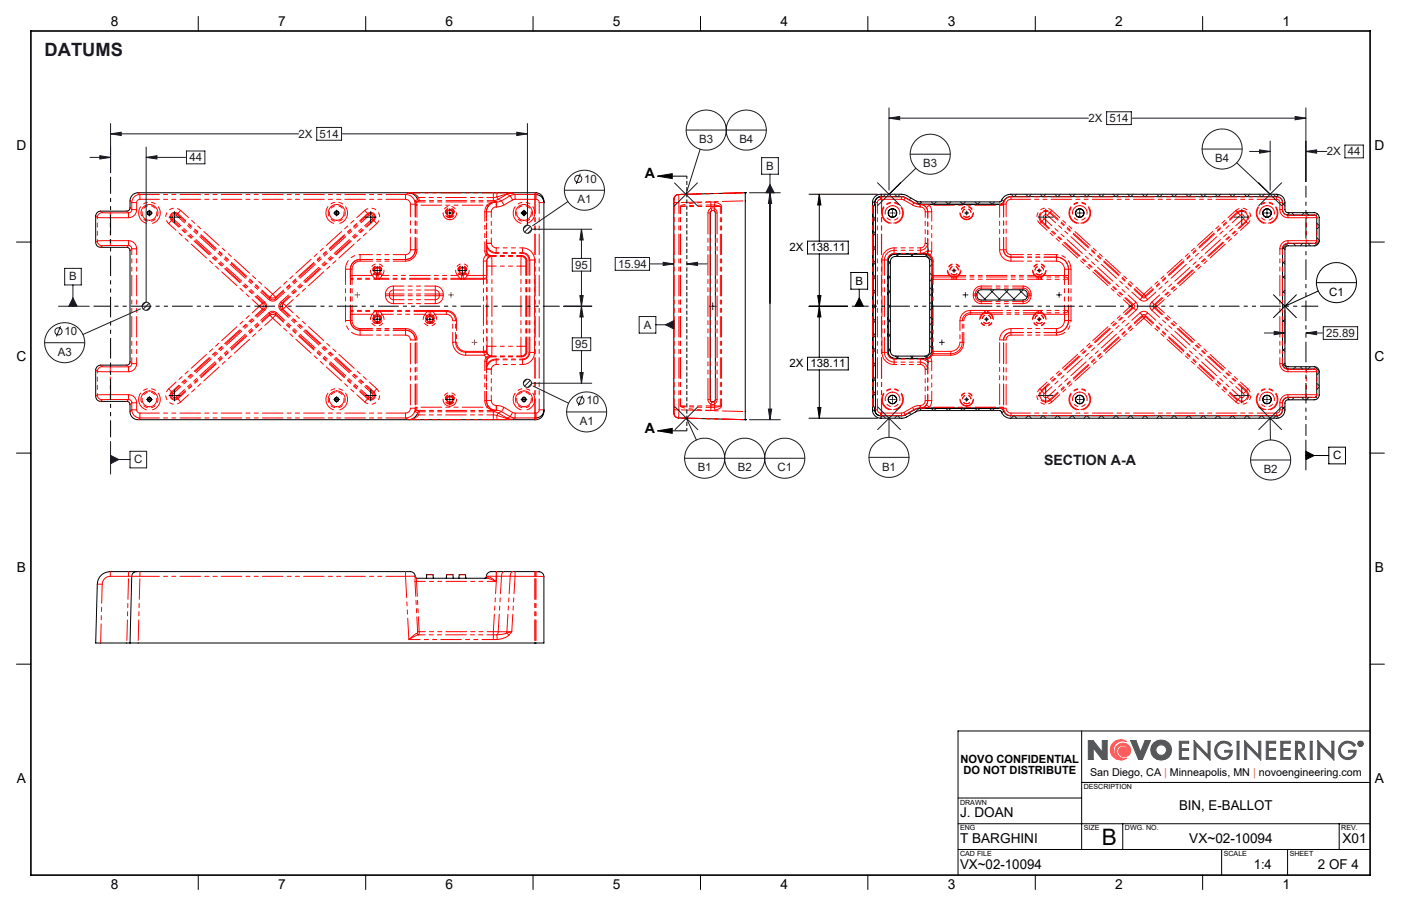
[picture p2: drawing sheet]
<svg xmlns="http://www.w3.org/2000/svg" width="432mm" height="279mm" viewBox="0 0 432 279" stroke-linecap="round" stroke-linejoin="round" font-family="sans-serif">
<defs><g id="words">
<text font-size="7" x="339.5" y="260.5">B</text>
<text font-size="5.6" fill="#191924" x="13.7" y="17.4">DATUMS</text>
<g font-size="4.4">
<text x="198.7" y="54.9">A</text>
<text x="198.7" y="133.4">A</text>
</g>
<text font-size="4.4" fill="#191924" x="321.8" y="143.3">SECTION A-A</text>
<g font-size="4.2">
<text x="34.1" y="8.1">8</text>
<text x="85.7" y="8.1">7</text>
<text x="137.3" y="8.1">6</text>
<text x="188.9" y="8.1">5</text>
<text x="240.5" y="8.1">4</text>
<text x="292.1" y="8.1">3</text>
<text x="343.7" y="8.1">2</text>
<text x="395.3" y="8.1">1</text>
<text x="5.1" y="46.4">D</text>
<text x="423.7" y="46.4">D</text>
<text x="5.1" y="111.4">C</text>
<text x="423.7" y="111.4">C</text>
<text x="5.2" y="176.5">B</text>
<text x="423.8" y="176.5">B</text>
<text x="5.2" y="241.6">A</text>
<text x="423.8" y="241.6">A</text>
<text x="363.4" y="249.9">BIN, E-BALLOT</text>
<text x="295.9" y="252">J. DOAN</text>
<text x="295.9" y="260">T BARGHINI</text>
<text x="366.5" y="260">VX~02-10094</text>
<text x="413.8" y="260">X01</text>
<text x="295.9" y="267.9">VX~02-10094</text>
<text x="386.4" y="267.9">1:4</text>
<text x="406.2" y="267.9">2 OF 4</text>
<text x="34.1" y="274.2">8</text>
<text x="85.7" y="274.2">7</text>
<text x="137.3" y="274.2">6</text>
<text x="188.9" y="274.2">5</text>
<text x="240.5" y="274.2">4</text>
<text x="292.1" y="274.2">3</text>
<text x="343.7" y="274.2">2</text>
<text x="395.3" y="274.2">1</text>
</g>
<g font-size="3.5" fill="#191924">
<text x="335.5" y="37.6">2X</text>
<text x="342" y="37.6">514</text>
<text x="92" y="42.5">2X</text>
<text x="98.5" y="42.5">514</text>
<text x="215.5" y="44.2">B3</text>
<text x="227.9" y="44.2">B4</text>
<text x="408.9" y="47.9">2X</text>
<text x="415.4" y="47.9">44</text>
<text x="58.4" y="49.7">44</text>
<text x="236.2" y="52.3">B</text>
<text x="284.6" y="51.6">B3</text>
<text x="374.5" y="50">B4</text>
<text x="180.1" y="56.3">10</text>
<text x="178" y="62.7">A1</text>
<text x="177.3" y="82.8">95</text>
<text x="190.5" y="82.5">15.94</text>
<text x="21.3" y="86.5">B</text>
<text x="198.4" y="101.3">A</text>
<text x="19.9" y="103.4">10</text>
<text x="177.3" y="107.3">95</text>
<text x="408.7" y="103.9">25.89</text>
<text x="17.8" y="109.8">A3</text>
<text x="180.7" y="124.7">10</text>
<text x="178.7" y="131.1">A1</text>
<text x="41.4" y="142.9">C</text>
<text x="215" y="145.4">B1</text>
<text x="227.4" y="145.4">B2</text>
<text x="239.6" y="145.4">C1</text>
<text x="271.8" y="145.1">B1</text>
<text x="389.5" y="145.9">B2</text>
</g>
<g font-size="3.5">
<text x="243.3" y="77.5">2X</text>
<text x="249.8" y="77.5">138.11</text>
<text x="263.7" y="87.8">B</text>
<text x="409.7" y="91.2">C1</text>
<text x="243.3" y="113.3">2X</text>
<text x="249.8" y="113.3">138.11</text>
<text x="410.9" y="141.6">C</text>
<text x="296.1" y="235.2">NOVO CONFIDENTIAL</text>
<text x="296.9" y="238.7">DO NOT DISTRIBUTE</text>
</g>
<text font-size="3.3" x="336" y="239.4">San Diego, CA | Minneapolis, MN | novoengineering.com</text>
<g font-size="2.2">
<text x="334" y="243.4">DESCRIPTION</text>
<text x="295.9" y="248.2">DRAWN</text>
<text x="295.9" y="256.1">ENG</text>
<text x="334" y="256.1">SIZE</text>
<text x="346.7" y="256.1">DWG. NO.</text>
<text x="413.4" y="256.1">REV.</text>
<text x="295.9" y="264">CAD FILE</text>
<text x="377.2" y="264">SCALE</text>
<text x="397.5" y="264">SHEET</text>
</g>
</g></defs>
<g fill="none" stroke="#000" stroke-width=".31">
<path d="M61.1 5.1v4.5M112.7 5.1v4.5M164.3 5.1v4.5M215.9 5.1v4.5M267.5 5.1v4.5M319.1 5.1v4.5M370.7 5.1v4.5M126 59.5l1.5 .5 1.1 1.1M229.7 59.4v70M229.7 59.4h.1M229.7 59.4l-20.5 .6a1.51 1.51 0 0 0-1.5 1.5v65.9a1.51 1.51 0 0 0 1.5 1.5l20.5 .5M5.1 74.6h4.4"/>
<path d="M30 65.5l1-.4h8.1a1.02 1.02 0 0 0 1-1 4.6 4.6 0 0 1 .4-3.5l.7-.7 1.4-.5h122.6a2.53 2.53 0 0 1 2.4 2.5v65a2.47 2.47 0 0 1-2.4 2.5h-122.6a2.41 2.41 0 0 1-2.5-2.4v-2.2a1.02 1.02 0 0 0-1-1h-8.1a1.57 1.57 0 0 1-1.5-1.5v-8.2a1.57 1.57 0 0 1 1.5-1.5h8.1a1.02 1.02 0 0 0 1-1v-34.3a1.02 1.02 0 0 0-1-1h-8.1a1.51 1.51 0 0 1-1.5-1.5v-8.2zM149.9 76v.4M152.8 62.3l-1.2 .3-1.1 1M165.2 60a2.47 2.47 0 0 1 2.4 2.5M219.1 65.2l.7-.3 .5 .3 .2 .5v57.5a.79 .79 0 0 1-.8 .8 .79 .79 0 0 1-.8-.8v-57.5zM268.9 62.9a2.61 2.61 0 0 1 2.8-3l6.8 .1 3.7 1.9 1.5 .4 24.8-.1a3.4 3.4 0 0 1 2.9-2.3h82.1a2.53 2.53 0 0 1 2.5 2.5v2.2a.96 .96 0 0 0 1 1h8.1a1.57 1.57 0 0 1 1.5 1.5v7.2a1.57 1.57 0 0 1-1.5 1.5h-8.1a.96 .96 0 0 0-1 1v35.3a1.02 1.02 0 0 0 1 1h8.1a1.51 1.51 0 0 1 1.5 1.5v7.2a1.51 1.51 0 0 1-1.5 1.5h-8.1a.97 .97 0 0 0-1 1 5.4 5.4 0 0 1-.4 3.6l-1.1 .9-1 .2h-82.1a4.1 4.1 0 0 1-3.1-2.4h-24.6l-1.1 .2-4.1 2.1-7.1 .1a2.6 2.6 0 0 1-2.5-3.1M268.9 62.9l.2 .8v61.5l-.2 .7M268.9 62.9v63M271.4 60.7a1.75 1.75 0 0 0-1.7 1.8M274.4 79l.7-.5 .8-.1h9.1a2.29 2.29 0 0 1 2.3 2.2v27.7a2.23 2.23 0 0 1-2.3 2.2h-9.1a2.17 2.17 0 0 1-2.2-2.2v-27.7l.2-.9zM274.9 79.5l1-.4h9.1a1.45 1.45 0 0 1 1.5 1.5v27.7a1.51 1.51 0 0 1-1.5 1.5h-9.1a1.57 1.57 0 0 1-1.5-1.5v-27.7zM283.7 63a7.9 7.9 0 0 1-4.6-2l-1.1-.4h-6.6a2.11 2.11 0 0 0-1.6 3.1v61.7a1.94 1.94 0 0 0 1.6 2.8h6.6l1.1-.2a7.2 7.2 0 0 1 4.6-2.1h24.5"/>
<path d="M283.7 63h24.5M283.7 63l1 .3 .8 .7M285.2 75l.7 .1v.5a2.65 2.65 0 0 1-.1 2.4l-.4 .2h-9.6a2.23 2.23 0 0 0-2.2 2.3v27.9a2.17 2.17 0 0 0 2.2 2.2h9.5a.87 .87 0 0 1 .7 1.2l-.1 2h-.7M308.2 63a1.9 1.9 0 0 0 1.5-1.5l1-.7 .7-.2h82.1a1.81 1.81 0 0 1 1.8 1.8v2.2a1.69 1.69 0 0 0 1.7 1.7h8.1a.73 .73 0 0 1 .7 .8v7.2a.73 .73 0 0 1-.7 .8h-8.1a1.69 1.69 0 0 0-1.7 1.7v35.3a1.69 1.69 0 0 0 1.7 1.7h8.1l.4 .1 .3 .5v7.6l-.3 .4-8.5 .2a1.69 1.69 0 0 0-1.7 1.7v2.2a1.75 1.75 0 0 1-1.8 1.7h-82.1a2.99 2.99 0 0 1-2.5-2l-.7-.3M422.3 74.6h4.4M287.3 85.4v22.9M301.5 89.7l.9-.3h12.9a1.61 1.61 0 0 1 1.3 1.5 1.61 1.61 0 0 1-1.3 1.6h-12.9a1.63 1.63 0 0 1-1.3-1.1 1.63 1.63 0 0 1 .4-1.7zM149.9 112.5v.4M5.1 139.7h4.4M128.6 127.7l-1.1 1.2-1.5 .5M164.9 129.4h.1M167.6 126.4a2.47 2.47 0 0 1-2.4 2.5"/>
<path d="M229.7 129.4h.1M269.7 126.4a1.75 1.75 0 0 0 1.7 1.8M271.6 129h.1M422.3 139.7h4.4M42.1 176.3h83.2a2.04 2.04 0 0 1 2.7 1.6M42.1 176.3a1.51 1.51 0 0 0-1.5 1.5l-.5 20.5M42.1 176.3h-8.1a4 4 0 0 0-4 3.9l-.5 18.1h10.6M128 177.9l.4 .4h21.7M131.4 178.3l.2-1.1h1.9l.1 1.1M137.5 178.3l.2-1.1h1.8l.2 1.1M141.4 178.3l.2-1.1h1.8l.2 1.1M149.4 178.3l.4-.1a1.97 1.97 0 0 1 2.5-1.9h13.7a1.57 1.57 0 0 1 1.6 1.5v20.5h-127.5"/>
<path d="M164.9 198.3h.1M5.1 204.8h4.4M422.3 204.8h4.4M333.4 225.4v36.6M422.3 225.4h-127v44.5M295.3 254h127M295.3 246.1h38.1M333.4 241.3h88.9M346 254v8M412.7 254v8M61.1 269.9v4.4M112.7 269.9v4.4"/>
<path d="M164.3 269.9v4.4M215.9 269.9v4.4M267.5 269.9v4.4M295.3 262h127M319.1 269.9v4.4M370.7 269.9v4.4M376.5 262v7.9M396.8 262v7.9"/>
<circle cx="46" cy="65.7" r=".66"/>
<circle cx="46" cy="65.7" r=".57"/>
<circle cx="103.7" cy="65.7" r=".66"/>
<circle cx="103.8" cy="65.7" r=".58"/>
<circle cx="161.5" cy="65.7" r=".65"/>
<circle cx="161.5" cy="65.7" r=".58"/>
<circle cx="275" cy="65.7" r="1.26"/>
<circle cx="275.1" cy="65.7" r="1.34"/>
<circle cx="297.9" cy="65.7" r=".31"/>
<circle cx="332.8" cy="65.7" r="1.27"/>
<circle cx="332.8" cy="65.7" r="1.33"/>
<circle cx="390.5" cy="65.7" r="1.33"/>
<circle cx="390.5" cy="65.7" r="1.26"/>
<circle cx="294" cy="83.5" r=".3"/>
<circle cx="304" cy="98.4" r=".3"/>
<circle cx="320.3" cy="83.5" r=".29"/>
<circle cx="320.3" cy="98.5" r=".29"/>
<circle cx="46" cy="123.2" r=".64"/>
<circle cx="103.8" cy="123.2" r=".64"/>
<circle cx="161.5" cy="123.2" r=".63"/>
<circle cx="275" cy="123.2" r="1.26"/>
<circle cx="275.1" cy="123.2" r="1.34"/>
<circle cx="297.9" cy="123.2" r=".31"/>
<circle cx="332.8" cy="123.2" r="1.27"/>
<circle cx="332.8" cy="123.2" r="1.33"/>
<circle cx="390.5" cy="123.2" r="1.33"/>
<circle cx="390.5" cy="123.2" r="1.26"/>
</g>
<g fill="none" stroke="#f00" stroke-width=".31" stroke-dasharray="6.3 1.3 1.3 1.3 1.3 1.3">
<path d="M42.6 59.4l.5 .6M43.1 60v1.5M125 60v1.5M125 60a3 3 0 0 1 3 3M125 60l1-.5M126 59.5a3.8 3.8 0 0 1 3 1.4M152 59.5h1.3M152 59.5v1.4M153.3 59.5h3.5M153.3 59.5l-.2 1.2M156.2 59.8v.1M156.2 59.8l-3.1 .9"/>
<path d="M156.2 59.9l-2.7 1.6M156.8 59.5h.9M156.8 59.5l-.6 .3M157.7 59.5l-1.5 .4M157.7 59.5l1 .5M157.7 59.5l-1.5 .3M158.7 60h6.2M158.7 60v1.5M164.9 60h.1M164.9 60v1.5M164.9 60v-.6M164.9 60h.3"/>
<path d="M164.9 59.4v.6M165.2 60v1.5M165.2 60v-.6M209.2 60h.1M209.2 60a1.5 1.5 0 0 0-1.5 1.5M209.2 60v2.5M29.5 74.8l.5-.5M30 74.3l4-.1M30 67.1l-.5-.5M31 65.1l.5 .5M31.5 65.6h2.5M31.5 65.6a1.5 1.5 0 0 0-1.5 1.5"/>
<path d="M31.5 75.8a1.5 1.5 0 0 1-1.5-1.5M31.5 75.8l-.5 .5M34 74.2h5.6M34 65.6v1.5M34 67.1h-4M34 75.7v-1.5M34 75.7l-2.5 .1M34 65.6h5.6M39.1 76.3l.5-.6M39.6 67.1h-5.6M39.6 74.2a2.5 2.5 0 0 1 2.5 2.5M39.6 65.6a1 1 0 0 0 1-1"/>
<path d="M39.6 65.6v1.5M39.6 75.7h-5.6M39.6 75.7v-1.5M39.6 65.6l-.5-.5M40.1 64.1l.5 .5M40.6 64.6h1.5M40.6 64.6v-2.1M40.6 62.5h1.5M40.6 62.5a2.5 2.5 0 0 1 2.5-2.5M40.6 76.7h1.5M40.6 76.7a1 1 0 0 0-1-1M40.6 62.5l-.5-.6"/>
<path d="M40.6 76.7l-.5 .6M42.1 64.6a2.5 2.5 0 0 1-2.5 2.5M42.1 62.5v2.1M43.1 61.5a1 1 0 0 0-1 1M52 69l.9-1M53.1 67.8l-.2 .2M53.1 67.8a1.15 1.15 0 0 1-.1-1.6 1.15 1.15 0 0 1 1.6-.1M53.1 67.8l.2-.3M54.3 66.4a.72 .72 0 0 0-1 0 .72 .72 0 0 0 0 1.1M54.6 66.1l.2-.2M54.6 66.1l-.3 .3M54.8 65.9a1.44 1.44 0 0 0-2 .1 1.44 1.44 0 0 0 .1 2"/>
<path d="M55.7 64.9l-.9 1M112.4 64.9l.9 1M113.5 66.1l-.2-.2M113.5 66.1a1.15 1.15 0 0 1 1.6 .1 1.15 1.15 0 0 1-.1 1.6M113.5 66.1l.3 .3M114.8 67.5a.72 .72 0 0 0 0-1.1 .72 .72 0 0 0-1 0M115 67.8l.2 .2M115 67.8l-.2-.3M115.2 68a1.44 1.44 0 0 0 .1-2 1.44 1.44 0 0 0-2-.1M116.1 69l-.9-1M125 78.5a1.5 1.5 0 0 0 1.5-1.5M126.5 63a1.5 1.5 0 0 0-1.5-1.5"/>
<path d="M127.9 61.9l.8-.4M128 77h-1.5M128 63h-1.5M128 77a3 3 0 0 1-3 3M128 77h.1M128 63.3v-.3M128 63l-.1-1.1M128 63h.1M128.4 62.3l.1 .8M128.4 62.3l-.5-.4M128.5 63.3h-.5M128.5 77h-.5"/>
<path d="M128.5 77a3.5 3.5 0 0 1-3.5 3.5M128.5 63.1v.2M128.5 63.1l-.5-.1M128.7 61.5l-.1-.4M129 60.9l.2 1M129 60.9l-.4 .2M129.2 61.9l-.8 .4M129.2 61.9l-.5-.4M138.6 66.5a.85 .85 0 0 0 .8-1.2 .85 .85 0 0 0-1.4-.2 .85 .85 0 0 0 .4 1.4h.2M138.6 64.7a.97 .97 0 0 1 .9 1.4 .97 .97 0 0 1-1.6 .2 .97 .97 0 0 1 .4-1.5l.3-.1M149.4 65.3l.7-2M149.8 78.6l-.4-1.2"/>
<path d="M149.9 77.4h.1M149.9 77.4l.3 .9M149.9 77.4h-.5M149.9 65.3h-.5M149.9 76.3h.2M149.9 77.4v-1.1M149.9 77.4h.2M149.9 65.3h1.5M149.9 76l.1-.9M149.9 65.3a3 3 0 0 1 3-3M149.9 76h.1M149.9 65.3h.1"/>
<path d="M150 75.1l1.4-.1M150 75.1h.1M150 75.1a2.96 2.96 0 0 0 2.9 2.8M150 75.1v.9M150 76l.1 .3M150.1 76.3v1.1M150.1 77.4a1.37 1.37 0 0 0 1.3 1.4M150.1 63.3l1.3-.8 1.4-.2M150.2 78.3l1.2 .7M150.2 78.3l-.4 .3M150.5 63.6l-.6 1.7M150.5 63.6l-.4-.3"/>
<path d="M151.3 79h-1.1l-.4-.4M151.4 79h-.1M151.4 79h.1M151.4 78.9v-.1M151.4 78.9a1.5 1.5 0 0 1-1.5-1.5M151.4 78.9v.1M151.4 75l-1.4 .1M151.4 75v.1a1.5 1.5 0 0 0 1.5 1.3M151.5 79v.1M151.5 79h-.2M151.5 79a1.49 1.49 0 0 0-1.5 1.5M151.5 79.1l.1 3"/>
<path d="M152 60.9v1M152.8 62.3h.1M152.9 62.3v1.5M152.9 63.8a1.5 1.5 0 0 0-1.5 1.5M152.9 62.3h.2M152.9 77.9v-1.5M152.9 77.9v.2M152.9 78.1a3.2 3.2 0 0 1-2.8-1.8M153.1 62.3l1.5-.4M153.1 62.3v1.5M153.1 63.8h-.2M153.1 62.3l-1.1-.4"/>
<path d="M153.1 60.7l-1.1 .2M153.1 60.7l.4 .8M153.5 61.5l1.1 .4M153.5 61.5l-1.5 .4M154.6 61.9l.7 1.3M154.6 61.9l2.6-1.5M155.3 63.2l-2.2 .6M157.2 60.4l.8 1.3M157.2 60.4l1.5-.4M157.2 60.4l-1-.5M158 61.7l-2.7 1.5M158.7 61.5l-.7 .2"/>
<path d="M160.6 79.1l.2-.2M160.8 78.9v-.1M160.8 78.8a1.62 1.62 0 0 1 1.6 1.6M161 76.4a3.7 3.7 0 0 1 3.8 3.8M161 77.9a2.28 2.28 0 0 1 2.3 2.3M161 77.9v-1.5M161 77.9v.2M164.9 61.5h-6.2M164.9 61.5h.1M165.2 61.5h-.3M166.2 62.5a1 1 0 0 0-1-1M167.6 62.5h-1.4"/>
<path d="M207.7 61.5h.1M207.7 62.5v-1M209.2 62.5h-1.5M209.8 63.7h-.1M218.2 65.7l.2-.9 .7-.5M218.9 65.7h-.7M218.9 65.7h.1M219.1 62.3l1.3 .1M219.1 62.3v.9M219.1 64.3v-.6M219.1 64.3l.7-.2 .5 .2M219.1 64.3l.2 .6"/>
<path d="M219.1 63.2v.5M219.3 64.9l-.4 .8M220.1 65l-.8-.1M220.2 63.2h-1.1M220.2 63.2l.1 .5M220.3 64.3l.6 .8 .1 .6M220.3 63.7v.6M220.3 63.7h-1.2M220.3 64.3l-.2 .7M220.4 62.4l1.6 .6 .4 .7M220.4 62.4l-.2 .8M220.5 65.7h.1"/>
<path d="M220.5 65.7l-.4-.7M221 65.7h-.5M222 63.7l-1.8-.5M222 63.7h-1.7M222.4 63.7h-.4M268.9 63.7h.1M269.1 63.4l-.2 .3M269.1 63.7h-.2M269.7 62.5h.7M270.4 62.5a1 1 0 0 1 1-1M271.4 60.7v-.1M271.4 60.7v.8"/>
<path d="M271.4 61.5h.3M271.7 60.6v.1M271.7 60.7h-.3M271.7 60.7v.8M271.7 61.5h.1M271.7 60.7v-.1M271.7 60.7h.1M271.7 61.5h6.1M275.6 77.2v.9M275.6 77.2a2.98 2.98 0 0 0-3 3M275.6 76.4a3.7 3.7 0 0 0-3.8 3.8M275.6 77.2v-.8"/>
<path d="M276 78.3l-.2-.1M277.8 60.7h-6.1M277.8 61.5l.8 .2M277.8 60.7v.8M278 60.6l-.2 .1M278.6 61.7l2.7 1.5M279 61l.1-.1M279 61l-1.2-.3M279 61l-.4 .7M281.3 63.2l2.2 .6M281.7 62.5l-2.7-1.5M281.7 62.5l-.4 .7"/>
<path d="M281.8 62.5h-.1M283.5 63h.2M283.5 63l-1.8-.5M283.5 63.8h.2M283.5 63v.8M283.7 78.1a3.2 3.2 0 0 0 2.3-1M283.7 77.2v.9M283.7 77.2v-.8M283.7 63h-.2M283.7 63.8a1.5 1.5 0 0 1 1.5 1.5M283.7 63v.8M283.7 63h.1"/>
<path d="M285.1 78.3h.1M285.1 78.3a2.22 2.22 0 0 1 2.2 2.2M285.1 78.3h.3M285.2 75v.1a1.5 1.5 0 0 1-1.5 1.3M285.2 78.2v.1M285.2 78.3h-.1M285.2 78.3h.2M285.4 78.3l1.4 .3M285.5 78.2l-.3 .1M285.5 64l1-.7M285.5 64l.4 1.3M285.9 78l.9 .6"/>
<path d="M285.9 75a2.26 2.26 0 0 1-2.2 2.2M285.9 65.3h.1M285.9 65.3a2.27 2.27 0 0 0-2.2-2.3M285.9 65.3h-.7M285.9 65.3h1.3M286 77.4h1.2M286.5 63.3l-2.8-.3M286.8 78.6l.4-1.2M287.2 65.3l-.7-2M297.9 65.3a.34 .34 0 0 1 .4 .5 .34 .34 0 0 1-.6 .1 .34 .34 0 0 1 .1-.5l.1-.1M308.1 63.2v.1M308.1 63.2l1.2-.2"/>
<path d="M308.1 63.3h1.2M308.1 77a3.5 3.5 0 0 0 3.5 3.5M308.1 77h1.2M308.2 63h.1M308.2 63l.7-.2 .5-.6M308.2 63l-.1 .2M309.3 63h.1M309.3 63l.1-.8M309.3 63.3v-.3M309.3 77h.1M309.3 77a2.27 2.27 0 0 0 2.3 2.3M309.3 63h.8"/>
<path d="M309.3 77h.8M309.4 62.2h-.1M310.1 63a1.5 1.5 0 0 1 1.5-1.5M311.6 79.3a2.27 2.27 0 0 1-2.3-2.3M311.6 79.3h.1M311.6 79.3v-.8M311.6 78.5a1.5 1.5 0 0 1-1.5-1.5M311.6 60.7l-.1-.1M311.6 60.7a2.27 2.27 0 0 0-2.3 2.3M311.6 60.7v.8M320.5 69l.4-.5M321.1 68.2l.7-.7"/>
<path d="M321.1 68.2l-.2 .3M321.8 67.5a.72 .72 0 0 1 0-1.1 .72 .72 0 0 1 1 0M323.5 65.6l-.7 .8M323.5 65.6a1.78 1.78 0 0 0-2.5 .1 1.78 1.78 0 0 0 .1 2.5M323.5 65.6l.2-.2M324.2 64.9l-.5 .5M325.6 79.3h.1M325.6 79.3a3.7 3.7 0 0 1 3.7 3.7M325.6 79.3v-.8M380.9 64.9l.5 .5M381.6 65.6l.7 .8M381.6 65.6l-.2-.2"/>
<path d="M382.3 66.4a.72 .72 0 0 1 1 0 .72 .72 0 0 1-.1 1.1M384 68.2a1.78 1.78 0 0 0 .1-2.5 1.78 1.78 0 0 0-2.5-.1M384 68.2l-.8-.7M384 68.2l.1 .3M384.6 69l-.5-.5M393.5 61.5a1 1 0 0 1 1 1M393.5 60.7v.8M393.5 60.6v.1M394.5 64.6a2.5 2.5 0 0 0 2.5 2.5M394.5 62.5v2.1M395.2 76.7a1.72 1.72 0 0 1 1.8-1.7M395.2 76.7l.1 .1"/>
<path d="M395.2 62.5l.1-.1M395.2 62.5a1.77 1.77 0 0 0-1.7-1.8M395.2 64.6v-2.1M395.2 76.7h-.7M395.2 64.6h-.7M395.2 62.5h-.7M395.3 64.6h-.1M397 75h5.6M397 66.4v-.1M397 66.4a1.72 1.72 0 0 1-1.8-1.8M397 75v-.8M397 67.1h5.6"/>
<path d="M397 66.4v.7M397 74.2a2.5 2.5 0 0 0-2.5 2.5M397 75.1v-.1M402.6 75l2.5 .1M402.6 66.4h-5.6M402.6 67.1h3.3M402.6 66.4v.7M402.6 75v-.8M402.6 74.2h-5.6M405.1 75.1h.1M405.1 66.3l-2.5 .1M405.1 75.1l.5-.3 .3-.5"/>
<path d="M405.1 66.3l.5 .2 .3 .6M405.1 66.3h.1M405.9 67.1h.1M405.9 74.3l-3.3-.1M405.9 74.3h.1M80 94.4l.9-.9M80 94.4l.9 1M80.9 93.5a1.88 1.88 0 0 1 0 1.9M80.9 93.5h.4M81.3 95.4l.5-.8-.1-.6-.4-.5M81.3 95.4h-.4M81.3 93.5l.3-.4"/>
<path d="M81.6 95.7l-.3-.3M81.6 93.1l.6 1.1-.1 .8-.5 .7M82.9 96.5l.3 .3M82.9 96.5l1-.5 .7 .1 .6 .4M83.2 97.2l.9 .9M83.2 97.2l.9-.2 .8 .2M83.2 92.1l.7 .4 1-.4M83.2 92.1v-.4M83.2 97.2v-.4M83.2 92.1l-.3 .3M84.1 90.7l.8 1M84.1 90.7l-.9 1"/>
<path d="M84.9 97.2l-.8 .9M84.9 91.7l-.8 .2-.9-.2M84.9 91.7v.4M84.9 96.8l-.7-.4-1 .4M84.9 96.8v.4M84.9 92.1l.3 .3M85.2 96.5l-.3 .3M85.2 92.4l-1 .5-.7-.1-.6-.4M86.5 95.7l.3-.3M86.5 95.7l-.6-1.1 .1-.8 .5-.7M86.8 93.5l-.5 .8 .1 .6 .4 .5M86.8 93.5h.4"/>
<path d="M86.8 93.5l-.3-.4M87.2 93.5l.9 .9M87.2 95.4l.9-1M87.2 95.4a1.88 1.88 0 0 1 0-1.9M87.2 95.4h-.4M108 98.8h-1.5M108 83h-1.5M108 98.8a2.99 2.99 0 0 0 3 3M108 98.8h.1M108 83a3 3 0 0 1 3-3M108 83h.1M108 84.9v-1.9"/>
<path d="M108 96.9v-1.2M108 98.8v-1.9M108 96.9h.5M108 98.8h.5M108 86.1v-1.2M108 95.7l.5 .3M108.5 84.9v.9M108.5 84.9h-.5M108.5 96.9v1.9M108.5 83v1.9M108.5 83h-.5M108.5 98.8a2.5 2.5 0 0 0 2.5 2.5"/>
<path d="M108.5 84.9h6.3M108.5 96v.9M108.5 85.8l-.5 .3M108.5 86.1h-.5M108.5 86.1v-.3M108.5 95.7v.3M108.5 95.7h-.5M111 80v-1.5M111 80a2.99 2.99 0 0 0-3 3M111 80h.1M111 80.5v-.5M111 80.5a2.5 2.5 0 0 0-2.5 2.5"/>
<path d="M114.8 96.9l.8-.9M114.8 96.9h-6.3M115.2 97.4l-.4-.5M115.2 84.5l-.4 .4M115.2 84.5l.8 .4M115.6 85.8l-.8-.9M115.6 85.8h.4M115.6 95.7h.4M115.6 95.7v.3M115.6 86.1v-.3M116 96h-.4M116 96v1"/>
<path d="M116 85.8v-.9M116 85.8h.6M116 95.7v.3M116 86.1h-.4M116 86.1v-.3M116 95.7h.5M116 97l-.8 .4M116 84.9h.5M116.3 84.3a.85 .85 0 0 0 .7-1.2 .85 .85 0 0 0-1.4-.2 .85 .85 0 0 0 .4 1.3l.3 .1M116.3 82.5a.97 .97 0 0 1 .9 1.3 .97 .97 0 0 1-1.7 .3 .97 .97 0 0 1 .5-1.6h.3M116.3 99.3a.85 .85 0 0 0 .7-1.2 .85 .85 0 0 0-1.4-.2 .85 .85 0 0 0 .4 1.3l.3 .1M116.3 97.5a.97 .97 0 0 1 .9 1.3 .97 .97 0 0 1-1.7 .3 .97 .97 0 0 1 .5-1.6h.3"/>
<path d="M116.5 84.9l.8-.4M116.5 97h-.5M116.5 86.1l.1-.3M116.5 95.7h.5M116.5 95.7l.1 .3M116.5 86.1h-.5M116.6 96l-.1 1M116.6 85.8h.4M116.6 85.8l-.1-.9M116.6 96h-.6M117 96h-.4M117 96l.7 .9"/>
<path d="M117 86.1h-.5M117 86.1v-.3M117 95.7v.3M117.3 97.4l.4-.5M117.3 97.4l-.8-.4M117.3 84.5l.4 .4M117.7 84.9l-.7 .9M118.8 91.2v-.5M118.8 90.7a2.44 2.44 0 0 1 2.4-2.5M120 91.2h-1.2M120 91.2a1.22 1.22 0 0 0 1.2 1.2M120 90.7v.5"/>
<path d="M120 90.7h-1.2M120 91.2h1.2M121.2 93.6a2.44 2.44 0 0 1-2.4-2.4M121.2 93.6v-1.2M121.2 89.4v-1.2M121.2 89.4a1.22 1.22 0 0 0-1.2 1.3M121.2 91.2v1.2M121.2 90.7v.5M121.2 90.7h-1.2M121.2 89.4v1.3M125 80v-1.5M125 80a2.99 2.99 0 0 0 3-3"/>
<path d="M125 80h.1M125 80.5v-.5M131.1 96.9l.7-.9M131.5 97.4l-.4-.5M131.8 95.7h.4M131.8 95.7v.3M132.2 96h-.4M132.2 96l.1 1M132.2 95.7v.3M132.2 95.7h.6M132.3 97l-.8 .4M132.5 99.3a.85 .85 0 0 0 .8-1.2 .85 .85 0 0 0-1.4-.2 .85 .85 0 0 0 .3 1.3l.3 .1"/>
<path d="M132.5 97.5a.97 .97 0 0 1 .9 1.3 .97 .97 0 0 1-1.6 .3 .97 .97 0 0 1 .4-1.6h.3M132.7 97h-.4M132.8 95.7h.4M132.8 95.7v.3M132.8 96l-.1 1M132.8 96h-.6M133.2 96h-.4M133.2 96l.8 .9M133.2 95.7v.3M133.2 95.7h4.3M133.5 97.4l.5-.5M133.5 97.4l-.8-.4"/>
<path d="M134.2 88.2a2.44 2.44 0 0 1 2.4 2.5M134.2 89.4v-1.2M134.2 93.6v-1.2M134.2 92.4a1.22 1.22 0 0 0 1.2-1.2M134.2 91.2v-.5M134.2 91.2h1.2M134.2 90.7v-1.3M134.2 92.4v-1.2M135.4 90.7a1.22 1.22 0 0 0-1.2-1.3M135.4 91.2v-.5M135.4 90.7h-1.2M136.6 90.7h-1.2"/>
<path d="M136.6 91.2a2.44 2.44 0 0 1-2.4 2.4M136.6 91.2h-1.2M136.6 90.7v.5M137.5 96.9h-3.5M137.5 96h-4.3M137.5 96v.9M137.5 95.7a3.2 3.2 0 0 1 3.2 3.2M137.5 95.7v.3M139.5 98.9v-.1a1.99 1.99 0 0 0-2-1.9M140.4 98.9h-.9M140.4 98.9a2.88 2.88 0 0 0-2.9-2.9M140.7 98.9h-.3"/>
<path d="M141.5 84.5l-.4 .4M141.5 84.5l.8 .4M141.8 85.8h.4M141.8 85.8l-.7-.9M141.8 86.1v-.3M142.2 85.8l.1-.9M142.2 85.8h.6M142.2 86.1h-.4M142.2 86.1v-.3M142.3 84.9h.4M142.5 84.3a.85 .85 0 0 0 .8-1.2 .85 .85 0 0 0-1.4-.2 .85 .85 0 0 0 .3 1.3l.3 .1M142.5 82.5a.97 .97 0 0 1 .9 1.3 .97 .97 0 0 1-1.6 .3 .97 .97 0 0 1 .4-1.6h.3"/>
<path d="M142.7 84.9l.8-.4M142.8 86.1v-.3M142.8 86.1h-.6M142.8 85.8h.4M142.8 85.8l-.1-.9M143.2 85.8h5.8M143.2 86.1h-.4M143.2 86.1v-.3M143.5 84.5l.5 .4M144 84.9l-.8 .9M144 84.9h5M149 80.5l.2-1 .6-.9"/>
<path d="M149 84.9v-4.4M149 85.8v-.9M149 85.8h.1M149 86.1v-.3M149 86.1h-5.8M149 85.8l.8-.1 .2-.3M149 86.1h.1M150 80.5h-1M150 80.5v4.4M150 84.9h-1M150 84.9v.5M150 85.4a.75 .75 0 0 1-1 .7"/>
<path d="M150 80.6a1.5 1.5 0 0 1 1.5-1.5M150 80.6v-.1M150.1 82.1l-.1-1.5M150.1 82.1h1.5M160.6 82.1v-3M162.1 82.1h-1.5M162.1 80.6a1.5 1.5 0 0 0-1.5-1.5M162.1 80.6v1.5M162.3 80.4a1.5 1.5 0 0 0-1.5-1.5M162.3 80.4h.1M162.3 80.4l-.2 .2M163.1 80.2a2.04 2.04 0 0 0-2.1-2.1"/>
<path d="M163.3 80.2h-.2M164.8 80.2h-1.5M271.8 80.2h.8M272.6 80.2h.9M273.5 80.2a2.04 2.04 0 0 1 2.1-2.1M273.6 80.5l.1 .1M287.3 80.6v-.1M287.3 85.4l.3 .7M287.3 80.5v4.4M287.3 84.9v.5M287.3 84.9h.3M287.3 80.5h.3"/>
<path d="M287.6 86.1v-.7M287.6 86.1h.1M287.6 85.4h-.3M287.6 85.4v-.5M287.6 85.4h.1M287.6 86.1h5.8M287.6 80.5l-.2-1-.6-.9M287.6 84.9v-4.4M292.6 84.9l.8 .5M292.6 84.9h-5M292.7 84.8l-.1 .1M293.4 86.1h.4"/>
<path d="M293.4 86.1v-.7M293.4 85.4h-5.8M293.8 85.4h-.4M293.8 85.4v-.2M293.8 86.1h.5M293.8 86.1v-.7M293.8 85.2l-1.1-.4M294.1 83.1a.34 .34 0 0 1 .3 .5 .34 .34 0 0 1-.6 .1 .34 .34 0 0 1 .1-.6h.2M294.3 85.2h-.5M294.3 86.1h.5M294.3 86.1l.1-.7M294.4 85.4h-.6"/>
<path d="M294.4 85.4l-.1-.2M294.8 86.1v-.7M294.8 85.4h-.4M294.8 85.4l.7-.5M295.4 84.8l-1.1 .4M295.4 84.8l.1 .1M295.9 98.9h.7M296.6 98.9a2.45 2.45 0 0 1 2.4-2.4M296.6 98.9h.5M297.1 98.9v-.1a1.99 1.99 0 0 1 1.9-1.9M299 95.7a3.2 3.2 0 0 0-3.1 3.2M299 96.5h4.4"/>
<path d="M299 95.7v.8M299 96.5v.4M299 96.9h3.6M300 91.2a2.44 2.44 0 0 0 2.4 2.4M300 91.2h.6M300 90.7h.6M300 90.7v.5M300.6 90.7a1.81 1.81 0 0 1 1.8-1.8M300.6 90.7h.5M300.6 91.2v-.5M301.1 91.2h-.5M302.4 89.3v-.4"/>
<path d="M302.4 93v-.5M302.4 93a1.81 1.81 0 0 1-1.8-1.8M302.4 88.9v-.7M302.4 93.6v-.6M302.4 88.2a2.44 2.44 0 0 0-2.4 2.5M302.7 97l1.1-.3M302.7 97l-.1-.1M303.4 95.7h-4.4M303.4 96.5l.4-.1M303.4 95.7v.8M303.4 96.5l-.8 .4M303.8 96.4h.6"/>
<path d="M303.8 96.4v.3M303.8 95.7h-.4M303.8 95.7v.7M303.8 96.7h.5M304.1 98.1a.34 .34 0 0 1 .3 .5 .34 .34 0 0 1-.6 .1 .34 .34 0 0 1 .1-.6h.2M304.3 96.7l1.1 .3M304.3 95.7h-.5M304.3 95.7l.1 .7M304.4 96.4l.4 .1M304.4 96.4l-.1 .3M304.8 95.7h-.5M304.8 95.7v.8"/>
<path d="M305.4 97l.1-.1M305.5 96.9l-.7-.4M311.6 80.5v-1.2M315.3 88.9v.4M315.3 92.5v.5M315.3 88.9a1.81 1.81 0 0 1 1.8 1.8M315.3 88.9v-.7M315.3 93.6a2.44 2.44 0 0 0 2.5-2.4M315.3 93.6v-.6M316.6 90.7h.5M317.1 91.2a1.81 1.81 0 0 1-1.8 1.8M317.1 91.2h-.5"/>
<path d="M317.1 90.7v.5M317.1 90.7h.7M317.1 91.2h.7M317.8 90.7a2.44 2.44 0 0 0-2.5-2.5M317.8 91.2v-.5M318.9 84.9l.7 .5M319 97l1-.3M319 84.8l-.1 .1M319 97l-.1-.1M319.6 86.1h.4M319.6 86.1v-.7M319.6 96.5l.4-.1"/>
<path d="M319.6 95.7v.8M319.6 96.5l-.7 .4M320 96.4h.6M320 85.4h-.4M320 85.4v-.2M320 96.4v.3M320 86.1h.6M320 95.7h-.4M320 86.1v-.7M320 95.7v.7M320 85.2l-1-.4M320 96.7h.6"/>
<path d="M320.3 83.1a.34 .34 0 0 1 .3 .5 .34 .34 0 0 1-.5 .1 .34 .34 0 0 1 .1-.6h.1M320.3 98.1a.34 .34 0 0 1 .3 .5 .34 .34 0 0 1-.5 .1 .34 .34 0 0 1 .1-.6h.1M320.6 85.2h-.6M320.6 96.7l1 .3M320.6 86.1h.4M320.6 95.7h-.6M320.6 86.1v-.7M320.6 95.7v.7M320.6 96.4l.4 .1M320.6 85.4h-.6M320.6 96.4v.3M320.6 85.4v-.2"/>
<path d="M321 86.1v-.7M321 95.7h-.4M321 95.7v.8M321 85.4h-.4M321 85.4l.8-.5M321.6 84.8l-1 .4M321.6 97l.2-.1M321.6 84.8l.2 .1M321.8 96.9h6.3M321.8 96.9l-.8-.4M325.6 80.5a2.5 2.5 0 0 1 2.5 2.5M325.6 80.5v-1.2"/>
<path d="M328.1 85.4a1.14 1.14 0 0 1 1.2 .7M328.1 86.1h1.2M328.1 86.1v-.7M328.1 95.7h1.2M328.1 95.7v.8M328.1 96.5v.4M328.1 84.9h-6.3M328.1 84.9v.5M328.1 84.9h1.2M328.1 83h1.2M328.1 83v1.9M328.1 96.9v1.9"/>
<path d="M328.1 98.8a2.5 2.5 0 0 1-2.5 2.5M329.3 95.7a1.14 1.14 0 0 1-1.2 .8M329.3 86.1v-1.2M329.3 96.9v-1.2M329.3 96.9h-1.2M329.3 83a3.7 3.7 0 0 0-3.7-3.7M329.3 84.9v-1.9M329.3 98.8v-1.9M329.3 98.8h-1.2M329.3 83h.1M329.3 98.8h.1M329.3 98.8a3.7 3.7 0 0 1-3.7 3.8"/>
<path d="M329.3 83h.8M329.3 98.8h.8M348.9 94.9h.4M348.9 94.9v-1M348.9 93.9l-.4 .5M348.9 94.9l-.4-.5M349.3 93.9l.4 .5-.4 .5M349.3 93.9l.8-.8M349.3 93.9h-.4M350.1 95.7l.6-1.1-.1-.8-.5-.7M350.1 95.7l-.8-.8M351.4 92.4l1 .5 .7-.1 .6-.4"/>
<path d="M351.4 96.5l.7 .7M352.1 91.6l-.7 .8M352.1 97.2l.4-.2 .5 .2M352.1 91.2v.4M352.1 91.2h.9M352.1 97.2v.4M352.1 97.6l.4 .5M352.5 90.7l.5 .5M352.5 90.7l-.4 .5M353 91.6l.7 .8M353 91.6l-.4 .3-.5-.3M353 91.6v-.4"/>
<path d="M353 97.6v-.4M353 97.6h-.9M353 97.6l-.5 .5M353.7 96.5l-1-.5-.7 .1-.6 .4M353.7 96.5l-.7 .7M355 95.7l.7-.8M355 93.1l-.6 1.1 .1 .8 .5 .7M355.7 93.9l-.7-.8M355.7 94.9l-.4-.4 .4-.6M355.7 94.9h.5M356.2 93.9h-.5M356.2 93.9v1"/>
<path d="M356.6 94.4l-.4-.5M356.6 94.4l-.4 .5M30 114.6l-.5-.5M31 112.6l.5 .5M31.5 113.1h2.5M31.5 113.1a1.5 1.5 0 0 0-1.5 1.5M34 114.6h-4M34 113.1h5.6M34 113.1v1.5M39.6 114.6h-5.6M39.6 113.1v1.5M39.6 113.1a1 1 0 0 0 1-1"/>
<path d="M39.6 113.1l-.5-.5M40.1 111.6l.5 .5M40.6 112.1h1.5M42.1 112.1a2.5 2.5 0 0 1-2.5 2.5M111 101.8v1.5M111 101.8a3 3 0 0 1-3-3M111 101.8h.1M111 101.8v-.5M125 101.8v1.5M125 101.8a3 3 0 0 1 3 3M125 101.8h.1M125 101.8v-.5"/>
<path d="M125 101.3a3.5 3.5 0 0 1 3.5 3.5M126.5 104.8a1.5 1.5 0 0 0-1.5-1.5M128 104.8h-1.5M128 104.8a2.99 2.99 0 0 0-3-3M128 104.8h.1M128 104.8h.5M140.4 105.5h-.9M140.7 105.5a2.82 2.82 0 0 0 2.8 2.9M140.7 105.5h-.3M143.5 109.5a4 4 0 0 1-4-4M143.5 108.7a3.1 3.1 0 0 1-3.1-3.2M143.5 109.5v-.8"/>
<path d="M143.5 108.4v.3M143.5 108.4h5.5M149 108.7h-5.5M149 108.4l.1-.1M149 108.4v.3M149 108.4v-.1M149.1 108.3l.1 .3M149.1 108.3h.1M149.2 108.6l-.2 .1M149.2 108.3l.1 .3M149.2 108.3h.5M149.2 108.3h-.2"/>
<path d="M149.3 109.5h-5.8M149.3 109.5l-.1-.9M149.3 108.6h-.1M149.4 111.4l.4-1.2M149.7 108.3v.3M149.7 108.3l.4 .5M149.7 108.6h-.4M149.8 110.2l.5-.3 1-.1M149.8 110.2l-.5-.7M149.9 111.4h-.5M149.9 112.5h.2M149.9 111.4a1.5 1.5 0 0 1 1.5-1.5"/>
<path d="M149.9 111.4h.2M149.9 112.5v-1.1M149.9 111.4h.1M149.9 112.9l.1-.1M150 113.8h.1M150 113.8l-.1-.9M150 113.8h1.4M150 108.3h-.3M150 108.3l.1 .5M150 108.3h.1M150 112.8v1M150 108.3a1.5 1.5 0 0 0 1.5 1.5"/>
<path d="M150 108.3l.1-1.5M150.1 112.5l-.1 .3M150.1 112.5l.6-.8a3.2 3.2 0 0 1 2.2-1M150.1 111.4v1.1M150.1 108.8l-.4-.2M150.1 108.8l.1 .3M150.1 106.8h1.5M150.2 109.1l-.9 .4M150.2 109.1l.5 .5 .8 .2M150.2 110.5l-.3 .9M150.2 110.5l-.4-.3M151.3 109.8h.2"/>
<path d="M151.4 109.9l-1.2 .6M151.4 109.9h.1M151.4 109.9l-.1-.1M151.4 110a1.37 1.37 0 0 0-1.3 1.4M151.4 109.9v.1M151.4 113.8h-1.4M151.5 109.8l-.1 .1M151.5 109.8h.1M151.6 106.8l-.1 3M152.9 112.4v-1.4M152.9 112.4h-.1a1.5 1.5 0 0 0-1.4 1.4M152.9 111a2.96 2.96 0 0 0-2.9 2.8"/>
<path d="M152.9 111v-.3M160.6 109.8v-3M160.8 109.9a1.5 1.5 0 0 0 1.5-1.5M160.8 109.9v.1M160.8 109.9l-.2-.1M161 112.4v-1.4M161 111v-.3M161 110.7a2.04 2.04 0 0 0 2.1-2M162.1 106.8v1.5M162.1 106.8h-1.5M162.1 108.3a1.5 1.5 0 0 1-1.5 1.5M162.1 108.3l.2 .1"/>
<path d="M162.3 108.4h.1M162.4 108.4a1.62 1.62 0 0 1-1.6 1.6M163.3 108.7a2.28 2.28 0 0 1-2.3 2.3M163.3 108.7h-.2M164.8 108.7h-1.5M164.8 108.7a3.7 3.7 0 0 1-3.8 3.7M271.8 108.7a3.7 3.7 0 0 0 3.8 3.7M271.8 108.7h.8M272.6 108.7a2.98 2.98 0 0 0 3 3M272.6 108.7h.9M273.7 108.3l-.1 .1M275.6 110.7a2.04 2.04 0 0 1-2.1-2"/>
<path d="M275.6 111.7v-1M275.6 112.4v-.7M275.8 110.6l.2-.1M283.7 111.7a2.26 2.26 0 0 1 2.2 2.1M283.7 111.7v-1M283.7 112.4h.1a1.5 1.5 0 0 1 1.4 1.4M283.7 112.4v-.7M285.1 110.5v.1M285.1 110.6h.1M285.2 110.6h.1M285.2 110.6l.3 .1M285.2 110.6h.2"/>
<path d="M285.4 110.6h-.3M285.9 110.9l.9-.7M286 111.4h1.2M286 111.8v-.1a3.2 3.2 0 0 0-2.3-1M286.8 110.2l.5-.7M286.8 110.2l-1.4 .4M287.1 109.4l-.9 .9-1.1 .3M287.1 109.4l.2 .1M287.2 111.4l-.4-1.2M287.2 109l-.1 .4M287.2 109l.1 .1M287.3 109.1h.1"/>
<path d="M287.3 109.5l.1-.4M287.3 109.5h5.7M287.3 108.3l-.1 .7M287.3 108.3h.1M287.4 109.1h.1M287.4 108.3l-.2 .7M287.4 108.3l-.1 .8M287.4 109.1h.2M287.5 108.3h-.1M287.5 108.3h.1M287.5 108.3l-.1 .8M287.6 108.3h-.1"/>
<path d="M287.6 108.3l-.2 .8M287.6 108.4v-.1M287.6 108.4v.7M287.6 109.1h5.4M293 108.4h-5.4M293 109.1a3.5 3.5 0 0 0 3.6-3.6M293 108.4v.7M293 109.5a4 4 0 0 0 4.1-4M293 109.5v-.4M295.9 105.5a2.82 2.82 0 0 1-2.9 2.9M295.9 105.5h.7M296.6 105.5h.5"/>
<path d="M309.3 104.8a2.27 2.27 0 0 1 2.3-2.2M309.3 104.8h-1.2M309.3 104.8h.1M309.3 104.8h.8M310.1 104.8a1.5 1.5 0 0 1 1.5-1.5M311.6 101.3a3.5 3.5 0 0 0-3.5 3.5M311.6 102.6v-1.3M311.6 102.6h.1M311.6 102.6a2.27 2.27 0 0 0-2.3 2.2M311.6 102.6v.7M325.6 102.6a3.7 3.7 0 0 0 3.7-3.8M325.6 102.6v-1.3"/>
<path d="M325.6 102.6h.1M325.6 102.6v.7M394.5 112.1a2.5 2.5 0 0 0 2.5 2.5M395.2 112.1h-.7M395.3 112.1h-.1M397 113.9v-.1M397 113.9a1.72 1.72 0 0 1-1.8-1.8M397 114.6h5.6M397 113.9v.7M402.6 113.9h-5.6M402.6 114.6h3.3M402.6 113.9v.7"/>
<path d="M405.1 113.8l-2.5 .1M405.1 113.8l.5 .2 .3 .6M405.1 113.8h.1M405.9 114.6h.1M29.5 122.3l.5-.5M30 121.8l4-.1M31.5 123.3a1.5 1.5 0 0 1-1.5-1.5M31.5 123.3l-.5 .5M34 121.7h5.6M34 123.2v-1.5M34 123.2l-2.5 .1M39.1 123.8l.5-.6"/>
<path d="M39.6 123.2v-1.5M39.6 121.7a2.5 2.5 0 0 1 2.5 2.5M39.6 123.2h-5.6M40.1 126.9l.5-.5M40.6 124.2a1 1 0 0 0-1-1M40.6 124.2h1.5M40.6 126.4v-2.2M40.6 126.4h1.5M40.6 124.2l-.5 .6M42.1 124.2v2.2M42.1 126.4a1 1 0 0 0 1 1M43.1 128.9a2.5 2.5 0 0 1-2.5-2.5"/>
<path d="M43.1 128.9v-1.5M43.1 128.9l-.5 .5M52.9 120.9l-.9-1M52.9 120.9a1.44 1.44 0 0 0-.1 2 1.44 1.44 0 0 0 2 .1M53.1 121.1l-.2-.2M53.3 121.4a.72 .72 0 0 0 0 1 .72 .72 0 0 0 1 .1M53.3 121.4l-.2-.3M54.3 122.5l.3 .3M54.6 122.8l.2 .2M54.6 122.8a1.15 1.15 0 0 1-1.6-.1 1.15 1.15 0 0 1 .1-1.6M54.8 123l.9 1M113.3 123l-.9 1"/>
<path d="M113.3 123a1.44 1.44 0 0 0 2-.1 1.44 1.44 0 0 0-.1-2M113.5 122.8l-.2 .2M113.8 122.5l-.3 .3M113.8 122.5a.72 .72 0 0 0 1-.1 .72 .72 0 0 0 0-1M114.8 121.4l.2-.3M115 121.1a1.15 1.15 0 0 1 .1 1.6 1.15 1.15 0 0 1-1.6 .1M115 121.1l.2-.2M115.2 120.9l.9-1M125 127.4a1.5 1.5 0 0 0 1.5-1.5M125 128.9v-1.5M126 129.4l-1-.5M127.9 126.9l.1-1"/>
<path d="M127.9 126.9l.5-.3M128 125.9h-1.5M128 125.9a3 3 0 0 1-3 3M128 125.9h.1M128 125.6h.5M128 125.9v-.3M128 125.9l.5-.1M128.4 126.6l.8 .4M128.5 125.6v.2M128.5 125.8l-.1 .8M128.6 127.7l.1-.4M128.6 127.7l.4 .3"/>
<path d="M128.7 127.3l-.8-.4M128.7 127.3l.5-.3M129 128a3.8 3.8 0 0 1-3 1.4M129.2 127l-.2 1M138.6 124a.85 .85 0 0 0 .8-1.2 .85 .85 0 0 0-1.4-.2 .85 .85 0 0 0 .4 1.4h.2M138.6 122.2a.97 .97 0 0 1 .9 1.4 .97 .97 0 0 1-1.6 .2 .97 .97 0 0 1 .4-1.5l.3-.1M149.9 123.5h.1M149.9 123.5l.6 1.8M149.9 123.5h-.5M150.1 125.6l-.7-2.1M150.5 125.3l1.1 .9 1.2 .4M150.5 125.3l-.4 .3"/>
<path d="M151.4 123.5h-1.5M151.4 123.5a1.5 1.5 0 0 0 1.5 1.5M152 127l1.5 .4M152 127l1.1-.5M152 127v1M152 128l1.1 .1M152 128v1.4M152.8 126.6l-1.4-.3-1.3-.7M152.9 125h.2M152.9 125v1.5M152.9 126.5a3 3 0 0 1-3-3M152.9 126.5l-.1 .1"/>
<path d="M153.1 125l2.2 .6M153.1 125v1.5M153.1 126.5h-.2M153.1 128.1l3.1 .9M153.1 128.1l.2 1.3M153.3 129.4h-1.3M153.5 127.4l2.7 1.5M153.5 127.4l-.4 .7M154.6 126.9l-1.5-.4M154.6 126.9l-1.1 .5M155.3 125.6l2.7 1.6M155.3 125.6l-.7 1.3"/>
<path d="M156.2 129l1.5 .3M156.2 129l.6 .4M156.2 128.9l1-.4M156.2 128.9l1.5 .4M156.2 128.9v.1M156.8 129.4h-3.5M157.2 128.5l-2.6-1.6M157.7 129.3l-.9 .1M158 127.2l.7 .2M158 127.2l-.8 1.3M158.7 127.4v1.5M158.7 128.9l-1.5-.4"/>
<path d="M158.7 127.4h6.2M158.7 128.9l-1 .4M164.9 127.4h.1M164.9 127.4v1.5M164.9 128.9h-6.2M164.9 129.4v-.5M164.9 128.9h.1M164.9 127.4h.3M164.9 128.9v.5M165.2 127.4a1 1 0 0 0 1-1M165.2 127.4v1.5M165.2 128.9h-.3"/>
<path d="M165.2 129.4v-.5M167.6 126.4h-1.4M207.7 127.4h.1M207.7 127.4a1.5 1.5 0 0 0 1.5 1.5M207.7 127.4v-1M209.2 128.9h.1M209.2 126.4h-1.5M209.2 126.4v2.5M209.8 125.2h-.1M218.9 123.2h-.7M218.9 123.2l.4 .7M218.9 123.2h.1"/>
<path d="M219.1 124.6l-.7-.6-.2-.8M219.1 125.2v-.6M219.1 125.2h1.2M219.1 125.6v1M219.1 125.6h1.1M219.1 125.6v-.4M219.3 123.9h.8M219.3 123.9l-.2 .7M220.1 123.9l.4-.7M220.1 123.9l.2 .6M220.2 125.6l.2 .9M220.2 125.6l1.8-.4"/>
<path d="M220.2 125.6l.1-.4M220.3 124.5v.7M220.3 125.2h1.7M220.3 124.5l-.5 .2-.7-.1M220.4 126.5l-1.3 .1M220.5 123.2h.1M221 123.2l-.1 .6-.6 .7M221 123.2h-.5M222.4 125.2l-.4 .6-1.6 .7M222.4 125.2h-.4M268.9 125.2h.1M268.9 125.2l.2 .2"/>
<path d="M268.9 125.2h.2M269.7 126.4h.7M271.4 128.2h.1M271.4 128.2h.3M271.4 127.4a1 1 0 0 1-1-1M271.4 127.4v.8M271.7 128.2h.1M271.7 127.4h-.3M271.7 127.4v.8M271.7 128.2h6.1M271.7 127.4h.1M277.8 128.2h.2"/>
<path d="M277.8 128.2l1.2-.3M277.8 127.4v.8M277.8 127.4h-6.1M278.6 127.2l-.8 .2M278.6 127.2l.4 .7M279 127.9l2.7-1.6M279.1 127.9h-.1M281.3 125.6l.4 .7M281.3 125.6l-2.7 1.6M281.7 126.3l1.8-.5M281.7 126.3l.1 .1M283.5 125.8h.2"/>
<path d="M283.5 125v.8M283.5 125l-2.2 .6M283.7 125.8v.1M283.7 125.8a2.27 2.27 0 0 0 2.2-2.3M283.7 125v.8M283.7 125h-.2M283.7 125.9l-.2-.1M283.7 125.9l2.8-.3M285.2 123.5a1.5 1.5 0 0 1-1.5 1.5M285.2 123.5h.7M285.5 124.9l-.8 .7-1 .3M285.5 124.9l1 .7"/>
<path d="M285.9 123.5h.1M285.9 123.5l-.4 1.4M285.9 123.5h1.3M286.5 125.6l.7-2.1M297.9 122.8a.34 .34 0 0 1 .4 .5 .34 .34 0 0 1-.6 .1 .34 .34 0 0 1 .1-.5l.1-.1M308.1 125.6l.1 .3M308.1 125.6h.1M308.2 125.9h.1M309.3 125.9l-1.2-.3M309.3 125.9v-.3M309.3 125.6h-1.2M309.3 126.7h.1"/>
<path d="M309.3 125.9h.1M309.3 125.9a2.27 2.27 0 0 0 2.3 2.3M309.3 125.9h.8M309.4 126.7l-.1-.8M309.4 126.7l-.5-.6-.7-.2M311.5 128.2h.1M311.6 128.2v-.8M311.6 127.4a1.5 1.5 0 0 1-1.5-1.5M320.9 120.4l-.4-.5M321.1 120.6a1.78 1.78 0 0 0-.1 2.5 1.78 1.78 0 0 0 2.5 .1M321.1 120.6l-.2-.2M321.8 121.4l-.7-.8"/>
<path d="M322.8 122.5a.72 .72 0 0 1-1-.1 .72 .72 0 0 1 0-1M322.8 122.5l.7 .7M323.5 123.2l.2 .3M323.7 123.5l.5 .5M381.4 123.5l-.5 .5M381.6 123.2a1.78 1.78 0 0 0 2.5-.1 1.78 1.78 0 0 0-.1-2.5M381.6 123.2l-.2 .3M382.3 122.5l-.7 .7M383.2 121.4a.72 .72 0 0 1 .1 1 .72 .72 0 0 1-1 .1M383.2 121.4l.8-.8M384 120.6l.1-.2M384.1 120.4l.5-.5"/>
<path d="M393.5 128.2h.1M393.5 128.2a1.77 1.77 0 0 0 1.7-1.8M393.5 128.2v-.8M394.5 124.2v2.2M394.5 126.4a1 1 0 0 1-1 1M395.2 124.2a1.72 1.72 0 0 1 1.8-1.7M395.2 124.2l.1 .1M395.2 126.4v-2.2M395.2 124.2h-.7M395.2 126.4h-.7M395.3 126.5l-.1-.1M397 122.5h5.6"/>
<path d="M397 122.5v-.8M397 121.7a2.5 2.5 0 0 0-2.5 2.5M397 122.6v-.1M402.6 122.5l2.5 .1M402.6 122.5v-.8M402.6 121.7h-5.6M405.1 122.6h.1M405.1 122.6l.5-.3 .3-.5M405.9 121.8l-3.3-.1M405.9 121.8h.1M34 177.7a2.5 2.5 0 0 0-2.5 2.5M34 177.7v-1.4"/>
<path d="M39.6 177.7v-1.4M39.6 177.7h-5.6M40.6 177.7h-1M43.1 177.7h-2.5M43.1 177.7v-1.4M125 177.7v-1.4M127.9 179.3l.1-1.4M127.9 179.3h.5M128 177.7h-3M128 177.9l.5 .4M128.5 178.3h.1M128.5 178.3l-.1 1"/>
<path d="M133.5 177.3h-1.9M139.6 177.3h-1.9M143.5 177.3h-1.9M149.9 177.8l.6 .1M150.5 177.9l.7 .2 1.6 1.2M150.5 177.9l-.4 .4M152.8 179.3l-2.7-1M152.9 177.7l-.1 1.6M152.9 177.7h-3M152.9 176.3v1.4M153.1 177.7h-.2M153.1 176.3v1.4"/>
<path d="M154.6 177.7h-1.5M155.3 176.3a1.29 1.29 0 0 0-.7 1.4M157.2 177.7h-2.6M158 176.3a1.29 1.29 0 0 0-.8 1.4M158.7 177.7h-1.5M158.7 176.3v1.4M164.9 177.7h-6.2M164.9 176.3v1.4M164.9 177.7h.1M165.2 177.7h-.3M165.2 176.3v1.4M167.6 177.8l-2.4-.1"/>
<path d="M31.5 180.2h-1.5M126 197.2l2.6-1.9M128.6 195.3l.4 .5M128.6 195.3l.1-.5M128.7 194.8h.5M129 195.8l-3 1.4M129.2 194.8l-.2 1M152 195.8h1.1M152 195.8v1.4M152 194.8h1.5M152 194.8v1M153.1 195.8l.2 1.4"/>
<path d="M153.1 195.8l3.1-.6M153.3 197.2h-1.3M153.5 194.8h2.7M153.5 194.8l-.4 1M156.2 195.2l.6 .7M156.2 195.2l1.5-.4M156.2 194.8h1.5M156.2 194.8v.4M156.8 195.9l-1.7 .9-1.8 .4M157.7 194.8l-.9 1.1"/>
</g>
<g fill="none" stroke="#f00" stroke-width=".31" stroke-dasharray="6.3 1.3 1.3 1.3 1.3 1.3" stroke-dashoffset="3">
<path d="M55.7 64.9l28.4 25.8M113.3 65.9l-28.4 25.8M138.6 67.8a2.09 2.09 0 0 1-1.8-3 2.09 2.09 0 0 1 3.5-.4 2.09 2.09 0 0 1-1.2 3.3l-.5 .1M209.2 62.5v63.9M297.9 67.8a2.09 2.09 0 0 0 1.9-3 2.09 2.09 0 0 0-3.5-.4 2.09 2.09 0 0 0 1.2 3.3l.4 .1M323.7 65.4l28.4 25.8M380.9 64.9l-28.4 25.8M83.2 91.7l-28.4-25.8M84.1 90.7l28.3-25.8M84.1 98.1l-28.4 25.9M84.9 97.2l28.4 25.8M352.1 97.6l-28.4 25.9"/>
<path d="M352.5 98.1l28.4 25.9M352.5 90.7l-28.3-25.8M353 91.2l28.4-25.8M54.8 123l28.4-25.8M112.4 124l-28.3-25.9M138.6 125.3a2.09 2.09 0 0 1-1.8-3 2.09 2.09 0 0 1 3.5-.4 2.09 2.09 0 0 1-1.2 3.3l-.5 .1M166.2 126.4v-63.9M207.7 126.4v-63.9M270.4 126.4v-63.9M297.9 125.3a2.09 2.09 0 0 0 1.9-3 2.09 2.09 0 0 0-3.5-.4 2.09 2.09 0 0 0 1.2 3.3l.4 .1M324.2 124l28.3-25.9M381.4 123.5l-28.4-25.9"/>
</g>
<path d="M164.9 61.5v65.9M207.7 61.5v65.9M271.7 61.5v65.9M164.9 127.4v-65.9M271.7 127.4v-65.9" fill="none" stroke="#f00" stroke-width=".31" stroke-dasharray="6.3 1.3 1.3 1.3 1.3 1.3" stroke-dashoffset="2"/>
<g fill="none" stroke="#f00" stroke-width=".31" stroke-dasharray="6.3 1.3 1.3 1.3 1.3 1.3" stroke-dashoffset="3.3">
<path d="M52.9 68l28 25.5M116.1 69l-28 25.4M138.6 66.7a1.06 1.06 0 0 0 1-1.5 1.06 1.06 0 0 0-1.8-.2 1.06 1.06 0 0 0 .5 1.7h.3M320.5 69l28 25.4M384.1 68.5l-27.9 25.4M80 94.4l-28-25.4M80.9 95.4l-28 25.5M87.2 93.5l28-25.5M88.1 94.4l28 25.5M116.3 99.5a1.06 1.06 0 0 0 .9-1.5 1.06 1.06 0 0 0-1.7-.3 1.06 1.06 0 0 0 .5 1.7l.3 .1M116.3 84.5a1.06 1.06 0 0 0 .9-1.5 1.06 1.06 0 0 0-1.7-.3 1.06 1.06 0 0 0 .5 1.7l.3 .1M132.5 99.5a1.06 1.06 0 0 0 1-1.5 1.06 1.06 0 0 0-1.8-.3 1.06 1.06 0 0 0 .5 1.7l.3 .1"/>
<path d="M140.7 98.9v6.6M142.5 84.5a1.06 1.06 0 0 0 1-1.5 1.06 1.06 0 0 0-1.8-.3 1.06 1.06 0 0 0 .5 1.7l.3 .1M295.9 98.9v6.6M348.5 94.4l-28 25.5M348.9 93.9l-28-25.4M356.2 94.9l27.9 25.5M356.6 94.4l28-25.4M52 119.9l28-25.5M139.5 105.5v-6.6M140.4 105.5v-6.6M296.6 105.5v-6.6M297.1 105.5v-6.6"/>
<path d="M384.6 119.9l-28-25.5M115.2 120.9l-28-25.5M138.6 124.2a1.06 1.06 0 0 0 1-1.5 1.06 1.06 0 0 0-1.8-.2 1.06 1.06 0 0 0 .5 1.7h.3M320.9 120.4l28-25.5"/>
</g>
<path d="M52 69a2.74 2.74 0 0 1-.2-3.9 2.74 2.74 0 0 1 3.9-.2M112.4 64.9a2.74 2.74 0 0 1 3.9 .2 2.74 2.74 0 0 1-.2 3.9M324.2 64.9a2.74 2.74 0 0 0-3.9 .2 2.74 2.74 0 0 0 .2 3.9M384.6 69a2.74 2.74 0 0 0 .2-3.9 2.74 2.74 0 0 0-3.9-.2M116.1 119.9a2.74 2.74 0 0 1 .2 3.9 2.74 2.74 0 0 1-3.9 .2M320.5 119.9a2.74 2.74 0 0 0-.2 3.9 2.74 2.74 0 0 0 3.9 .2M55.7 124a2.74 2.74 0 0 1-3.9-.2 2.74 2.74 0 0 1 .2-3.9M380.9 124a2.74 2.74 0 0 0 3.9-.2 2.74 2.74 0 0 0-.2-3.9" fill="none" stroke="#f00" stroke-width=".31" stroke-dasharray="6.3 1.3 1.3 1.3 1.3 1.3" stroke-dashoffset="5.2"/>
<path d="M149.9 76v-10.7M209.8 63.7v61.5M222.4 63.7v61.5M268.9 63.7v61.5M117.7 84.9h23.4M318.9 84.9h-23.4M149.9 123.5v-10.6M209.7 125.2v-61.5M222 125.2v-61.5" fill="none" stroke="#f00" stroke-width=".31" stroke-dasharray="6.3 1.3 1.3 1.3 1.3 1.3" stroke-dashoffset="4.2"/>
<path d="M151.4 65.3v9.7M209.7 63.7a7.5 7.5 0 0 1 4.4-1.1l5-.3M285.2 65.3v9.7M108 95.7v-9.6M108.5 86.1v9.6M328.1 86.1v9.6M329.3 95.7v-9.6M151.4 113.8v9.7M285.2 113.8v9.7M219.1 126.6l-6.5-.5a4.3 4.3 0 0 1-2.9-.9" fill="none" stroke="#f00" stroke-width=".31" stroke-dasharray="6.3 1.3 1.3 1.3 1.3 1.3" stroke-dashoffset="4.7"/>
<g fill="none" stroke="#f00" stroke-width=".31" stroke-dasharray="6.3 1.3 1.3 1.3 1.3 1.3" stroke-dashoffset="-1">
<path d="M46.1 69a3.3 3.3 0 0 1-3-4.8 3.3 3.3 0 0 1 5.7-.5 3.3 3.3 0 0 1-2.2 5.3h-.5M103.8 69a3.3 3.3 0 0 1-3-4.8 3.3 3.3 0 0 1 5.7-.5 3.3 3.3 0 0 1-2.2 5.3h-.5M161.5 69a3.3 3.3 0 0 1-3-4.8 3.3 3.3 0 0 1 5.7-.5 3.3 3.3 0 0 1-2.1 5.3h-.6M275.1 69a3.3 3.3 0 0 0 3-4.8 3.3 3.3 0 0 0-5.7-.5 3.3 3.3 0 0 0 2.1 5.3h.6M332.8 69a3.3 3.3 0 0 0 3-4.8 3.3 3.3 0 0 0-5.7-.5 3.3 3.3 0 0 0 2.2 5.3h.5M390.5 69a3.3 3.3 0 0 0 3-4.8 3.3 3.3 0 0 0-5.7-.5 3.3 3.3 0 0 0 2.2 5.3h.5M128 104.8v21.1M309.3 104.8v21.1M46.1 126.5a3.3 3.3 0 0 1-3-4.8 3.3 3.3 0 0 1 5.7-.5 3.3 3.3 0 0 1-2.2 5.3h-.5M103.8 126.5a3.3 3.3 0 0 1-3-4.8 3.3 3.3 0 0 1 5.7-.5 3.3 3.3 0 0 1-2.2 5.3h-.5M126.5 125.9v-21.1M161.5 126.5a3.3 3.3 0 0 1-3-4.8 3.3 3.3 0 0 1 5.7-.5 3.3 3.3 0 0 1-2.1 5.3h-.6"/>
<path d="M275.1 126.5a3.3 3.3 0 0 0 3-4.8 3.3 3.3 0 0 0-5.7-.5 3.3 3.3 0 0 0 2.1 5.3h.6M310.1 125.9v-21.1M332.8 126.5a3.3 3.3 0 0 0 3-4.8 3.3 3.3 0 0 0-5.7-.5 3.3 3.3 0 0 0 2.2 5.3h.5M390.5 126.5a3.3 3.3 0 0 0 3-4.8 3.3 3.3 0 0 0-5.7-.5 3.3 3.3 0 0 0 2.2 5.3h.5"/>
</g>
<path d="M43.1 60h81.9M125 61.5h-81.9M311.6 61.5h81.9M393.5 60.7h-81.9M43.1 127.4h81.9M125 128.9h-81.9M311.6 128.2h81.9M393.5 127.4h-81.9M125 177.7h-81.9" fill="none" stroke="#f00" stroke-width=".31" stroke-dasharray="6.3 1.3 1.3 1.3 1.3 1.3" stroke-dashoffset=".3"/>
<g fill="none" stroke="#f00" stroke-width=".31" stroke-dasharray="6.3 1.3 1.3 1.3 1.3 1.3" stroke-dashoffset="2.5">
<path d="M111 78.5h14M126.5 77v-14M128 63v14M309.3 63v14M310.1 77v-14M311.6 79.3h14M325.6 79.3h-14M325.6 78.5h-14M111 80h14M125 80h-14M125 80.5h-14M311.6 80.5h14"/>
<path d="M111 101.8h14M111 101.3h14M125 103.3h-14M125 101.8h-14M311.6 102.6h14M311.6 103.3h14M325.6 101.3h-14M325.6 102.6h-14"/>
</g>
<g fill="none" stroke="#f00" stroke-width=".31" stroke-dasharray="6.3 1.3 1.3 1.3 1.3 1.3" stroke-dashoffset="3.5">
<path d="M149.4 77.4v-12.1M149.9 65.3v12.1M287.2 77.4v-12.1M297.9 67.6a1.92 1.92 0 0 1-1.7-2.8 1.92 1.92 0 0 1 3.2-.3 1.92 1.92 0 0 1-1 3.1h-.5M106.5 83a4.5 4.5 0 0 1 4.5-4.5M151.6 82.1v24.7M162.1 82.1v24.7M330.1 83a4.5 4.5 0 0 0-4.5-4.5M111 103.3a4.5 4.5 0 0 1-4.5-4.5M149.9 111.4v12.1M150.1 106.8v-24.7M160.6 106.8v-24.7"/>
<path d="M325.6 103.3a4.5 4.5 0 0 0 4.5-4.5M149.4 123.5v-12.1M287.2 123.5v-12.1M297.9 125.1a1.92 1.92 0 0 1-1.7-2.8 1.92 1.92 0 0 1 3.2-.3 1.92 1.92 0 0 1-1 3.1h-.5"/>
</g>
<path d="M106.5 98.8v-15.8M108 83v15.8M163.3 80.2v28.5M164.8 80.2v28.5M271.8 80.2v28.5M272.6 80.2v28.5M329.3 83v15.8M330.1 98.8v-15.8M163.1 108.7v-28.5M273.5 108.7v-28.5" fill="none" stroke="#f00" stroke-width=".31" stroke-dasharray="6.3 1.3 1.3 1.3 1.3 1.3" stroke-dashoffset="1.6"/>
<g fill="none" stroke="#f00" stroke-width=".31" stroke-dasharray="6.3 1.3 1.3 1.3 1.3 1.3" stroke-dashoffset="6">
<path d="M34 67.1v7.1M402.6 67.1v7.1M108.5 85.8h7.1M108.5 95.7h7.1M115.2 97.4a1.49 1.49 0 0 0 0 2.1 1.49 1.49 0 0 0 2.1 0 1.49 1.49 0 0 0 0-2.1M115.6 96h-7.1M115.6 86.1h-7.1M117.3 84.5a1.49 1.49 0 0 0 0-2.1 1.49 1.49 0 0 0-2.1 0 1.49 1.49 0 0 0 0 2.1M131.5 97.4a1.49 1.49 0 0 0 0 2.1 1.49 1.49 0 0 0 2.1 0 1.49 1.49 0 0 0-.1-2.1M143.5 84.5a1.49 1.49 0 0 0 .1-2.1 1.49 1.49 0 0 0-2.1 0 1.49 1.49 0 0 0 0 2.1M321 86.1h7.1M321 96.5h7.1"/>
<path d="M328.1 85.4h-7.1M328.1 95.7h-7.1M34 114.6v7.1M402.6 114.6v7.1"/>
</g>
<path d="M42.1 76.7v35.4M285.9 75.3v-10M394.5 76.7v35.4M40.6 112.1v-35.4M395.2 112.1v-35.4M285.9 123.5v-9.9" fill="none" stroke="#f00" stroke-width=".31" stroke-dasharray="6.3 1.3 1.3 1.3 1.3 1.3" stroke-dashoffset="4.5"/>
<path d="M46.1 63.1a2.62 2.62 0 0 1 2.3 3.7 2.62 2.62 0 0 1-4.4 .5 2.62 2.62 0 0 1 1.6-4.2h.5M103.8 63.1a2.62 2.62 0 0 1 2.3 3.7 2.62 2.62 0 0 1-4.4 .5 2.62 2.62 0 0 1 1.6-4.2h.5M161.5 63.1a2.62 2.62 0 0 1 2.3 3.7 2.62 2.62 0 0 1-4.4 .5 2.62 2.62 0 0 1 1.6-4.2h.5M46.1 120.6a2.62 2.62 0 0 1 2.3 3.7 2.62 2.62 0 0 1-4.4 .5 2.62 2.62 0 0 1 1.6-4.2h.5M103.8 120.6a2.62 2.62 0 0 1 2.3 3.7 2.62 2.62 0 0 1-4.4 .5 2.62 2.62 0 0 1 1.6-4.2h.5M161.5 120.6a2.62 2.62 0 0 1 2.3 3.7 2.62 2.62 0 0 1-4.4 .5 2.62 2.62 0 0 1 1.6-4.2h.5" fill="none" stroke="#f00" stroke-width=".31" stroke-dasharray="6.3 1.3 1.3 1.3 1.3 1.3" stroke-dashoffset="1.3"/>
<path d="M30 74.3v-7.2M405.9 74.3v-7.2M30 121.8v-7.2M405.9 121.8v-7.2" fill="none" stroke="#f00" stroke-width=".31" stroke-dasharray="6.3 1.3 1.3 1.3 1.3 1.3" stroke-dashoffset="5.9"/>
<path d="M152.9 76.4h8.1M152.9 77.9h8.1M161 78.1h-8.1M275.6 78.1h8.1M283.7 77.2h-8.1M283.7 76.4h-8.1M152.9 110.7h8.1M161 112.4h-8.1M161 111h-8.1M275.6 111.7h8.1M275.6 112.4h8.1M283.7 110.7h-8.1" fill="none" stroke="#f00" stroke-width=".31" stroke-dasharray="6.3 1.3 1.3 1.3 1.3 1.3" stroke-dashoffset="5.5"/>
<path d="M46.1 67.9a2.26 2.26 0 0 0 2-3.2 2.26 2.26 0 0 0-3.8-.4 2.26 2.26 0 0 0 1.3 3.6h.5M103.8 67.9a2.26 2.26 0 0 0 2-3.2 2.26 2.26 0 0 0-3.8-.4 2.26 2.26 0 0 0 1.3 3.6h.5M161.5 67.9a2.26 2.26 0 0 0 2-3.2 2.26 2.26 0 0 0-3.8-.4 2.26 2.26 0 0 0 1.3 3.6h.5M275.1 63.4a2.26 2.26 0 0 1 2 3.3 2.26 2.26 0 0 1-3.8 .4 2.26 2.26 0 0 1 1.3-3.6l.5-.1M332.8 63.4a2.26 2.26 0 0 1 2 3.3 2.26 2.26 0 0 1-3.8 .4 2.26 2.26 0 0 1 1.3-3.6l.5-.1M390.5 63.4a2.26 2.26 0 0 1 2.1 3.3 2.26 2.26 0 0 1-3.9 .4 2.26 2.26 0 0 1 1.4-3.6l.4-.1M46.1 125.4a2.26 2.26 0 0 0 2-3.2 2.26 2.26 0 0 0-3.8-.4 2.26 2.26 0 0 0 1.3 3.6h.5M103.8 125.4a2.26 2.26 0 0 0 2-3.2 2.26 2.26 0 0 0-3.8-.4 2.26 2.26 0 0 0 1.3 3.6h.5M161.5 125.4a2.26 2.26 0 0 0 2-3.2 2.26 2.26 0 0 0-3.8-.4 2.26 2.26 0 0 0 1.3 3.6h.5M275.1 120.9a2.26 2.26 0 0 1 2 3.3 2.26 2.26 0 0 1-3.8 .4 2.26 2.26 0 0 1 1.3-3.6l.5-.1M332.8 120.9a2.26 2.26 0 0 1 2 3.3 2.26 2.26 0 0 1-3.8 .4 2.26 2.26 0 0 1 1.3-3.6l.5-.1M390.5 120.9a2.26 2.26 0 0 1 2.1 3.3 2.26 2.26 0 0 1-3.9 .4 2.26 2.26 0 0 1 1.4-3.6l.4-.1" fill="none" stroke="#f00" stroke-width=".31" stroke-dasharray="6.3 1.3 1.3 1.3 1.3 1.3" stroke-dashoffset="2.4"/>
<g fill="none" stroke="#f00" stroke-width=".31" stroke-dasharray="6.3 1.3 1.3 1.3 1.3 1.3" stroke-dashoffset="2.9">
<path d="M126 59.5h26M54.6 66.1l28.6 26M113.8 66.4l-28.6 26M322.8 66.4l28.6 26M381.6 65.6l-28.6 26M82.9 92.4l-28.6-26M83.2 96.8l-28.6 26M84.9 92.1l28.6-26M85.2 96.5l28.6 26M351.4 96.5l-28.6 26M352.1 91.6l-28.6-26M353 97.2l28.6 26"/>
<path d="M353.7 92.4l28.6-26M54.3 122.5l28.6-26M113.5 122.8l-28.6-26M152 129.4h-26M323.5 123.2l28.6-26M382.3 122.5l-28.6-26M152 197.2h-26"/>
</g>
<g fill="none" stroke="#f00" stroke-width=".31" stroke-dasharray="6.3 1.3 1.3 1.3 1.3 1.3" stroke-dashoffset="3.1">
<path d="M53.3 67.5l28.3 25.6M115 67.8l-28.2 25.7M321.1 68.2l28.2 25.7M383.2 67.5l-28.2 25.6M81.3 93.5l-28.2-25.7M81.6 95.7l-28.3 25.7M86.5 93.1l28.3-25.6M86.8 95.4l28.2 25.7M121.2 88.2h13M121.2 92.4h13M121.2 91.2h13M134.2 89.4h-13"/>
<path d="M134.2 93.6h-13M134.2 90.7h-13M302.4 88.9h12.9M302.4 93.6h12.9M315.3 93h-12.9M315.3 88.2h-12.9M349.3 94.9l-28.2 25.7M350.1 93.1l-28.3-25.6M355 95.7l28.2 25.7M355.7 93.9l28.3-25.7M53.1 121.1l28.2-25.7M114.8 121.4l-28.3-25.7"/>
<path d="M321.8 121.4l28.3-25.7M384 120.6l-28.3-25.7"/>
</g>
<path d="M138.6 67.2a1.49 1.49 0 0 0 1.4-2.2 1.49 1.49 0 0 0-2.5-.3 1.49 1.49 0 0 0 .8 2.4l.3 .1M151.4 78.8h9.4M160.8 78.9h-9.4M219.1 63.7h-9.3M151.4 109.9h9.4M160.8 110h-9.4M138.6 124.7a1.49 1.49 0 0 0 1.4-2.2 1.49 1.49 0 0 0-2.5-.3 1.49 1.49 0 0 0 .8 2.4l.3 .1M209.8 125.2h9.3" fill="none" stroke="#f00" stroke-width=".31" stroke-dasharray="6.3 1.3 1.3 1.3 1.3 1.3" stroke-dashoffset="4.9"/>
<path d="M162.4 80.4v28M162.3 108.4v-28" fill="none" stroke="#f00" stroke-width=".31" stroke-dasharray="6.3 1.3 1.3 1.3 1.3 1.3" stroke-dashoffset="1.9"/>
<path d="M128.5 104.8v20.8M308.1 104.8v20.8M128 125.6v-20.8M309.3 125.6v-20.8" fill="none" stroke="#f00" stroke-width=".31" stroke-dasharray="6.3 1.3 1.3 1.3 1.3 1.3" stroke-dashoffset="-.9"/>
<path d="M128 77v-13.7M128.5 63.3v13.7M308.1 63.3v13.7M309.3 77v-13.7" fill="none" stroke="#f00" stroke-width=".31" stroke-dasharray="6.3 1.3 1.3 1.3 1.3 1.3" stroke-dashoffset="2.6"/>
<path d="M151.5 79.1h9.1M292.7 84.8a1.92 1.92 0 0 1 0-2.7 1.92 1.92 0 0 1 2.7 0 1.92 1.92 0 0 1 0 2.7M305.4 97a1.92 1.92 0 0 1 0 2.8 1.92 1.92 0 0 1-2.7 0 1.92 1.92 0 0 1 0-2.8M319 84.8a1.92 1.92 0 0 1-.1-2.7 1.92 1.92 0 0 1 2.8 0 1.92 1.92 0 0 1-.1 2.7M321.6 97a1.92 1.92 0 0 1 .1 2.8 1.92 1.92 0 0 1-2.8 0 1.92 1.92 0 0 1 .1-2.8M160.6 109.8h-9.1" fill="none" stroke="#f00" stroke-width=".31" stroke-dasharray="6.3 1.3 1.3 1.3 1.3 1.3" stroke-dashoffset="5"/>
<path d="M128.4 62.3h24.4M152.8 126.6h-24.4M152.8 179.3h-24.4" fill="none" stroke="#f00" stroke-width=".31" stroke-dasharray="6.3 1.3 1.3 1.3 1.3 1.3" stroke-dashoffset="3.6"/>
<path d="M152 61.9h-22.8M152 60.9h-23M285.9 65.3v10.3M150 85.4v22.9M285.9 113.2v10.3M129 128h23M129.2 127h22.8M129 195.8h23M129.2 194.8h22.8" fill="none" stroke="#f00" stroke-width=".31" stroke-dasharray="6.3 1.3 1.3 1.3 1.3 1.3" stroke-dashoffset="4.4"/>
<path d="M114.8 84.9a2.09 2.09 0 0 1 0-2.9 2.09 2.09 0 0 1 3 0 2.09 2.09 0 0 1-.1 2.9M117.7 96.9a2.09 2.09 0 0 1 .1 3 2.09 2.09 0 0 1-3 0 2.09 2.09 0 0 1 0-3M134 96.9a2.09 2.09 0 0 1 0 3 2.09 2.09 0 0 1-3 0 2.09 2.09 0 0 1 .1-3M141.1 84.9a2.09 2.09 0 0 1-.1-2.9 2.09 2.09 0 0 1 3 0 2.09 2.09 0 0 1 0 2.9M295.5 84.9a2.09 2.09 0 0 0 .1-2.9 2.09 2.09 0 0 0-3 0 2.09 2.09 0 0 0 0 2.9M302.6 96.9a2.09 2.09 0 0 0 0 3 2.09 2.09 0 0 0 3 0 2.09 2.09 0 0 0-.1-3M318.9 96.9a2.09 2.09 0 0 0-.1 3 2.09 2.09 0 0 0 3 0 2.09 2.09 0 0 0 0-3M321.8 84.9a2.09 2.09 0 0 0 0-2.9 2.09 2.09 0 0 0-3 0 2.09 2.09 0 0 0 .1 2.9" fill="none" stroke="#f00" stroke-width=".31" stroke-dasharray="6.3 1.3 1.3 1.3 1.3 1.3" stroke-dashoffset="4.6"/>
<path d="M150.1 63.3h-21.6M286.5 63.3h21.6M128.5 125.6h21.6M308.1 125.6h-21.6" fill="none" stroke="#f00" stroke-width=".31" stroke-dasharray="6.3 1.3 1.3 1.3 1.3 1.3" stroke-dashoffset="-1.3"/>
<path d="M131.1 96.9h-13.4M305.5 96.9h13.4" fill="none" stroke="#f00" stroke-width=".31" stroke-dasharray="6.3 1.3 1.3 1.3 1.3 1.3" stroke-dashoffset="2.8"/>
<path d="M117 95.7h14.8M131.8 96h-14.8M304.8 96.5h14.8M319.6 95.7h-14.8" fill="none" stroke="#f00" stroke-width=".31" stroke-dasharray="6.3 1.3 1.3 1.3 1.3 1.3" stroke-dashoffset="2.1"/>
<path d="M117 85.8h24.8M141.8 86.1h-24.8M294.8 86.1h24.8M319.6 85.4h-24.8" fill="none" stroke="#f00" stroke-width=".31" stroke-dasharray="6.3 1.3 1.3 1.3 1.3 1.3" stroke-dashoffset="3.4"/>
<path d="M138.6 67a1.31 1.31 0 0 1-1.1-1.9 1.31 1.31 0 0 1 2.2-.3 1.31 1.31 0 0 1-.7 2.1l-.4 .1M297.9 67a1.31 1.31 0 0 0 1.2-1.9 1.31 1.31 0 0 0-2.2-.3 1.31 1.31 0 0 0 .7 2.1l.3 .1M116.3 84.7a1.31 1.31 0 0 1-1.2-1.8 1.31 1.31 0 0 1 2.2-.3 1.31 1.31 0 0 1-.7 2.1h-.3M116.3 99.7a1.31 1.31 0 0 1-1.2-1.8 1.31 1.31 0 0 1 2.2-.3 1.31 1.31 0 0 1-.7 2.1h-.3M132.5 99.7a1.31 1.31 0 0 1-1.2-1.8 1.31 1.31 0 0 1 2.2-.3 1.31 1.31 0 0 1-.6 2.1h-.4M142.5 84.7a1.31 1.31 0 0 1-1.2-1.8 1.31 1.31 0 0 1 2.2-.3 1.31 1.31 0 0 1-.6 2.1h-.4M294.1 84.7a1.31 1.31 0 0 0 1.2-1.8 1.31 1.31 0 0 0-2.2-.3 1.31 1.31 0 0 0 .6 2.1h.4M304.1 99.7a1.31 1.31 0 0 0 1.2-1.8 1.31 1.31 0 0 0-2.2-.3 1.31 1.31 0 0 0 .6 2.1h.4M320.3 84.7a1.31 1.31 0 0 0 1.2-1.8 1.31 1.31 0 0 0-2.2-.3 1.31 1.31 0 0 0 .7 2.1h.3M320.3 99.7a1.31 1.31 0 0 0 1.2-1.8 1.31 1.31 0 0 0-2.2-.3 1.31 1.31 0 0 0 .7 2.1h.3M138.6 124.5a1.31 1.31 0 0 1-1.1-1.9 1.31 1.31 0 0 1 2.2-.3 1.31 1.31 0 0 1-.7 2.1l-.4 .1M297.9 124.5a1.31 1.31 0 0 0 1.2-1.9 1.31 1.31 0 0 0-2.2-.3 1.31 1.31 0 0 0 .7 2.1l.3 .1" fill="none" stroke="#f00" stroke-width=".31" stroke-dasharray="6.3 1.3 1.3 1.3 1.3 1.3" stroke-dashoffset="5.4"/>
<path d="M138.6 67a1.34 1.34 0 0 0 1.3-1.9 1.34 1.34 0 0 0-2.3-.3 1.34 1.34 0 0 0 .7 2.2h.3M297.9 67a1.34 1.34 0 0 1-1.2-1.9 1.34 1.34 0 0 1 2.3-.3 1.34 1.34 0 0 1-.7 2.2h-.4M116.3 84.8a1.34 1.34 0 0 0 1.2-1.9 1.34 1.34 0 0 0-2.3-.3 1.34 1.34 0 0 0 .7 2.1l.4 .1M116.3 99.8a1.34 1.34 0 0 0 1.2-1.9 1.34 1.34 0 0 0-2.3-.3 1.34 1.34 0 0 0 .7 2.1l.4 .1M132.5 99.8a1.34 1.34 0 0 0 1.2-1.9 1.34 1.34 0 0 0-2.2-.3 1.34 1.34 0 0 0 .7 2.1l.3 .1M142.5 84.8a1.34 1.34 0 0 0 1.2-1.9 1.34 1.34 0 0 0-2.2-.3 1.34 1.34 0 0 0 .7 2.1l.3 .1M294.1 84.8a1.34 1.34 0 0 1-1.2-1.9 1.34 1.34 0 0 1 2.2-.3 1.34 1.34 0 0 1-.7 2.1l-.3 .1M304.1 99.8a1.34 1.34 0 0 1-1.2-1.9 1.34 1.34 0 0 1 2.2-.3 1.34 1.34 0 0 1-.7 2.1l-.3 .1M320.3 84.8a1.34 1.34 0 0 1-1.2-1.9 1.34 1.34 0 0 1 2.2-.3 1.34 1.34 0 0 1-.6 2.1l-.4 .1M320.3 99.8a1.34 1.34 0 0 1-1.2-1.9 1.34 1.34 0 0 1 2.2-.3 1.34 1.34 0 0 1-.6 2.1l-.4 .1M138.6 124.5a1.34 1.34 0 0 0 1.3-1.9 1.34 1.34 0 0 0-2.3-.3 1.34 1.34 0 0 0 .7 2.2h.3M297.9 124.5a1.34 1.34 0 0 1-1.2-1.9 1.34 1.34 0 0 1 2.3-.3 1.34 1.34 0 0 1-.7 2.2h-.4" fill="none" stroke="#f00" stroke-width=".31" stroke-dasharray="6.3 1.3 1.3 1.3 1.3 1.3" stroke-dashoffset="5.3"/>
<path d="M219.1 63.2l-9.3 .5M149 108.3v-22.2M287.6 108.3v-22.2M209.8 125.2l9.3 .4" fill="none" stroke="#f00" stroke-width=".31" stroke-dasharray="6.3 1.3 1.3 1.3 1.3 1.3" stroke-dashoffset="4.8"/>
<path d="M160.6 82.1h-9M151.6 106.8h9" fill="none" stroke="#f00" stroke-width=".31" stroke-dasharray="6.3 1.3 1.3 1.3 1.3 1.3" stroke-dashoffset="5.1"/>
<path d="M209.2 60l20.5-.6M229.7 59.4l-20.5 .6M229.7 61.9l-20.5 .6M209.2 128.9l20.5 .5M209.2 126.4l20.5 .5M229.7 129.4l-20.5-.5M43.1 177.7l-.5 20.6M164.9 177.7v20.6M39.1 198.3l.5-20.6M164.9 198.3v-20.6M165.2 198.3v-20.6" fill="none" stroke="#f00" stroke-width=".31" stroke-dasharray="6.3 1.3 1.3 1.3 1.3 1.3" stroke-dashoffset="-.7"/>
<path d="M218.9 65.7v57.5M221 65.7v57.5M218.2 123.2v-57.5M220.5 123.2v-57.5M126 197.2l-1-19.5" fill="none" stroke="#f00" stroke-width=".31" stroke-dasharray="6.3 1.3 1.3 1.3 1.3 1.3" stroke-dashoffset="-.2"/>
<path d="M320.9 68.5a2.07 2.07 0 0 1-.1-3 2.07 2.07 0 0 1 2.9-.1M381.4 65.4a2.07 2.07 0 0 1 2.9 .1 2.07 2.07 0 0 1-.2 3M323.7 123.5a2.07 2.07 0 0 1-2.9-.2 2.07 2.07 0 0 1 .1-2.9M384.1 120.4a2.07 2.07 0 0 1 .2 2.9 2.07 2.07 0 0 1-2.9 .2" fill="none" stroke="#f00" stroke-width=".31" stroke-dasharray="6.3 1.3 1.3 1.3 1.3 1.3" stroke-dashoffset="3.2"/>
<path d="M275.1 68.8a3.1 3.1 0 0 0 2.8-4.5 3.1 3.1 0 0 0-5.3-.5 3.1 3.1 0 0 0 2 5h.5M332.8 68.8a3.1 3.1 0 0 0 2.8-4.5 3.1 3.1 0 0 0-5.3-.5 3.1 3.1 0 0 0 2 5h.5M390.5 68.8a3.1 3.1 0 0 0 2.8-4.5 3.1 3.1 0 0 0-5.3-.5 3.1 3.1 0 0 0 2 5h.5M275.1 126.3a3.1 3.1 0 0 0 2.8-4.5 3.1 3.1 0 0 0-5.3-.5 3.1 3.1 0 0 0 2 5h.5M332.8 126.3a3.1 3.1 0 0 0 2.8-4.5 3.1 3.1 0 0 0-5.3-.5 3.1 3.1 0 0 0 2 5h.5M390.5 126.3a3.1 3.1 0 0 0 2.8-4.5 3.1 3.1 0 0 0-5.3-.5 3.1 3.1 0 0 0 2 5h.5" fill="none" stroke="#f00" stroke-width=".31" stroke-dasharray="6.3 1.3 1.3 1.3 1.3 1.3" stroke-dashoffset="-.3"/>
<g fill="none" stroke="#191924" stroke-width=".31">
<path d="M271.3 59.9l.7 .7M272.9 59.9l-.7 .7M275.7 59.9l.7 .7M277.4 59.9l-.7 .7M311.6 59.9l.8 .7M313.3 59.9l-.7 .7M316.1 59.9l.8 .7M317.9 59.9l-.8 .7M320.6 59.9l.7 .7M322.3 59.9l-.7 .7M325.1 59.9l.7 .7M326.8 59.9l-.7 .7"/>
<path d="M329.6 59.9l.7 .7M331.3 59.9l-.7 .7M334.1 59.9l.7 .7M335.8 59.9l-.7 .7M338.6 59.9l.7 .7M340.3 59.9l-.7 .7M343.1 59.9l.7 .7M344.8 59.9l-.7 .7M347.6 59.9l.7 .7M349.3 59.9l-.8 .7M352.1 59.9l.7 .7M353.8 59.9l-.8 .7"/>
<path d="M356.6 59.9l.7 .7M358.2 59.9l-.7 .7M361 59.9l.8 .7M362.7 59.9l-.7 .7M365.5 59.9l.8 .7M367.2 59.9l-.7 .7M370 59.9l.7 .7M371.7 59.9l-.7 .7M374.5 59.9l.7 .7M376.2 59.9l-.7 .7M379 59.9l.7 .7M380.7 59.9l-.7 .7"/>
<path d="M383.5 59.9l.7 .7M385.2 59.9l-.7 .7M388 59.9l.7 .7M389.7 59.9l-.7 .7M392.5 59.9l.7 .7M394.1 60l-.6 .6M269 62.1l.7 .7M269.1 66.8l.7 .7-.7 .7M269.1 71.3l.7 .7-.7 .7M269.1 75.8l.7 .7-.7 .7M269.7 63.1l-.6 .6M276.2 78.4l.7 .7"/>
<path d="M277 78.4l-.8 .7M280.7 78.4l.7 .7M280.8 61.1l-.6 .5M281.4 78.4l-.7 .7M282.2 61.9l1.1 1.1M284.1 62.3l-.7 .7M285.2 78.4l2.1 2M285.8 78.5l-.6 .6M287.1 62.3l.7 .7M288.5 62.3l-.7 .7M291.5 62.3l.8 .7M293.1 62.3l-.8 .7"/>
<path d="M296.1 62.3l.7 .7M297.5 62.3l-.7 .7M300.5 62.3l.8 .7 .7-.7M305 62.3l.8 .7M306.5 62.3l-.7 .7M308.8 61.6l.5 .5M395.3 62.7l.7 .8M395.4 76.3l.6 .6M396 62.6l-.7 .7M397 75.1l-1.7 1.7M397.5 65.6l-.7 .7M398.1 65.6l.8 .7"/>
<path d="M398.6 75.1l.8 .7M401.5 75.1l-.7 .7M402 65.6l-.8 .7M402.6 65.6l.8 .7M403.1 75.1l.8 .7M405.8 73.3l.8 .7M405.8 68.8l.8 .7M406.1 66l-.5 .5M406.6 70l-.8 .7M406.6 74.5l-1.4 1.3M269.1 80.3l.7 .7-.7 .7M269.1 84.7l.7 .7-.7 .8"/>
<path d="M269.1 89.3l.7 .7-.7 .7M269.1 93.7l.7 .7-.7 .8M269.1 98.2l.7 .7-.7 .8M273.7 98.3l.7 .7M273.7 93.8l.7 .7M273.7 80.4l.7 .7M273.7 89.3l.7 .8M273.7 84.8l.7 .8M274.4 85.4l-.7 .7M274.4 98.8l-.7 .8M274.4 80.9l-.7 .7M274.4 89.9l-.7 .7"/>
<path d="M274.4 94.3l-.7 .8M286.5 93.2l.8 .7M286.5 97.7l.8 .7M286.5 88.7l.8 .7M286.5 84.2l.8 .7M287.3 86l-.8 .7M287.3 90.5l-.8 .7M287.3 81.5l-.8 .7M287.3 95l-.8 .7M287.3 99.5l-.8 .7M301.3 90l2.5 2.5M301.6 89.7l-.2 .1"/>
<path d="M305.2 89.4l3.1 3.1M306.4 89.4l-3.2 3.1M309.7 89.4l3.1 3.1M310.8 89.4l-3.1 3.1M314.1 89.4l2.4 2.3M315.3 89.4l-3.1 3.1M395.3 98.7l.7 .7M395.3 94.2l.1 .1M395.3 89.7l.7 .7M395.3 85.2l.7 .7M395.3 80.7l.7 .7M395.5 94.5l-.2 .2"/>
<path d="M396 80.5l-.7 .7M396 85l-.7 .8M396 89.5l-.7 .7M396 98.5l-.7 .7M269.1 102.7l.7 .7-.7 .7M269.1 107.2l.7 .7-.7 .8M269.1 111.7l.7 .7-.7 .7M269.1 116.2l.7 .7-.7 .7M273.7 107.3l.7 .7M273.7 102.8l.7 .7M274.4 103.3l-.7 .7M274.4 107.8l-.7 .7"/>
<path d="M276.2 109.8l.8 .7M276.9 109.8l-.7 .7M280.7 109.8l.7 .7M281.4 109.8l-.7 .7M285.2 109.8l.6 .6M286.5 106.6l.8 .8M286.5 102.2l.8 .7M287.3 104l-.8 .7M287.3 108.5l-2.1 2M395.3 112.1l1.7 1.7M395.3 107.6l.7 .8M396 107.5l-.7 .7"/>
<path d="M396 112l-.6 .6M399.4 113.1l-.8 .7M400.8 113.1l.7 .7M403.9 113.1l-.8 .7M405.2 113.1l1.4 1.3M405.8 118.2l.8 .7M406.6 114.9l-.8 .7M406.6 119.3l-.8 .8M269.1 120.7l.7 .7-.7 .7M269.1 125.2l.6 .6M269.7 126.1l-.7 .7M272 128.2l-.7 .8"/>
<path d="M272.2 128.2l.7 .8M276.4 128.2l-.7 .8M276.7 128.2l.7 .8M280.2 127.3l.6 .5M283.3 125.9l-1.1 1.1M283.4 125.9l.7 .7M287.8 125.9l-.7 .7M287.8 125.9l.7 .7M292.3 125.9l-.8 .7M292.3 125.9l.8 .7M296.8 125.9l-.7 .7M296.8 125.9l.7 .7"/>
<path d="M300.5 126.6l.7-.7 .8 .7M305.8 125.9l-.8 .7M305.8 125.9l.7 .7M309.3 126.8l-.5 .6M312.4 128.2l-.8 .8M312.6 128.2l.7 .8M316.9 128.2l-.8 .8M317.1 128.2l.8 .8M321.3 128.2l-.7 .8M321.6 128.2l.7 .8M325.8 128.2l-.7 .8M326.1 128.2l.7 .8"/>
<path d="M330.3 128.2l-.7 .8M330.6 128.2l.7 .8M334.8 128.2l-.7 .8M335.1 128.2l.7 .8M339.3 128.2l-.7 .8M339.6 128.2l.7 .8M343.8 128.2l-.7 .8M344.1 128.2l.7 .8M348.3 128.2l-.7 .8M348.5 128.2l.8 .8M352.8 128.2l-.7 .8M353 128.2l.8 .8"/>
<path d="M357.3 128.2l-.7 .8M357.5 128.2l.7 .8M361.8 128.2l-.8 .8M362 128.2l.7 .8M366.3 128.2l-.8 .8M366.5 128.2l.7 .8M370.7 128.2l-.7 .8M371 128.2l.7 .8M375.2 128.2l-.7 .8M375.5 128.2l.7 .8M379.7 128.2l-.7 .8M380 128.2l.7 .8"/>
<path d="M384.2 128.2l-.7 .8M384.5 128.2l.7 .8M388.7 128.2l-.7 .8M389 128.2l.7 .8M393.2 128.2l-.7 .8M393.5 128.2l.6 .7M395.3 125.6l.7 .7M396 125.4l-.7 .8M396.8 122.6l.7 .7M398.9 122.6l-.8 .7M401.2 122.6l.8 .7M403.4 122.6l-.8 .7"/>
<path d="M405.6 122.4l.5 .5"/>
</g>
<path d="M128.4 179.3l.8 15.5M128.7 194.8l-.8-15.5" fill="none" stroke="#f00" stroke-width=".31" stroke-dasharray="6.3 1.3 1.3 1.3 1.3 1.3" stroke-dashoffset="1.8"/>
<path d="M158.7 177.7l-1 17.1M152 194.8l1.1-17.1" fill="none" stroke="#f00" stroke-width=".31" stroke-dasharray="6.3 1.3 1.3 1.3 1.3 1.3" stroke-dashoffset="1"/>
<path d="M154.6 177.7l-1.1 17.1M156.2 194.8l1-17.1" fill="none" stroke="#f00" stroke-width=".31" stroke-dasharray="6.3 1.3 1.3 1.3 1.3 1.3" stroke-dashoffset=".9"/>
<path d="M31.5 180.2l-.5 18.1" fill="none" stroke="#f00" stroke-width=".31" stroke-dasharray="6.3 1.3 1.3 1.3 1.3 1.3" stroke-dashoffset=".5"/>
<path d="M342.7 229.6a3.1 3.1 0 0 1 4.5-.9 2.82 2.82 0 0 0-3.9 1.7 2.82 2.82 0 0 0 2.3 3.6 2.45 2.45 0 0 1-1.1-4.2 2.45 2.45 0 0 1 4 1.5 1.88 1.88 0 0 1-1.9 2.1 1.88 1.88 0 0 1-1.8-2.2l.6-.7a1.82 1.82 0 0 1 2.4 1.5 1.89 1.89 0 0 0-2.6-2 1.89 1.89 0 0 0-.3 3.3l1.5 .6 .8-.1a3.2 3.2 0 0 1-4-.2 3.2 3.2 0 0 1-.5-4z" fill="none" stroke="#f78d2a" stroke-width=".31"/>
<g fill="none" stroke="#555759" stroke-width=".31">
<path d="M336.9 230.6v3.6h-1.5v-5.8h1.5l2.8 3.6M336.9 230.6h.1M337 230.6l2.7 3.6h1.5v-5.8h-1.5v3.6M339.7 232h.1M348.5 228.4h1.6l1.4 3.6 1.4-3.6h1.7l-2.5 5.8h-1.2zM363.5 228.6h2.9v.6h-2.3v1.7h2.2v.5h-2.2v2.2h2.3v.6h-2.9zM368 228.4l4.3 4.5v-4.3h.7v5.8l-4.4-4.5v4.3h-.6zM375.4 229.2a2.89 2.89 0 0 1 4.2 .5l-.5 .5a2.26 2.26 0 0 0-3.2-.7 2.26 2.26 0 0 0-.5 3.2 2.26 2.26 0 0 0 3.3 .4l.5-1.1h-1.7v-.6h2.3a2.78 2.78 0 0 1-4 2.5 2.78 2.78 0 0 1-.4-4.7zM381.3 228.6h.6v5.6h-.6zM383.6 228.4l4.3 4.5v-4.3h.7v5.8l-4.4-4.5v4.3h-.6zM390.3 228.6h2.9v.6h-2.3v1.7h2.2v.5h-2.2v2.2h2.3v.6h-2.9zM394.8 228.6h2.9v.6h-2.3v1.7h2.2v.5h-2.2v2.2h2.3v.6h-2.9z"/>
<path d="M399.3 228.6a2.74 2.74 0 0 1 2.6 .8l.2 .8-.3 .9-1.1 .6 1.8 2.5h-.8l-1.7-2.5h-.1v2.5h-.6zM399.9 229.2l1.1 .1a1.02 1.02 0 0 1 0 1.7l-1.1 .2zM403.8 228.6h.6v5.6h-.6zM406.2 228.4l4.3 4.5v-4.3h.6v5.8l-4.3-4.5v4.3h-.6zM413.6 229.2a2.89 2.89 0 0 1 4.2 .5l-.5 .5a2.25 2.25 0 0 0-3.3-.7 2.25 2.25 0 0 0-.2 3.4 2.25 2.25 0 0 0 3.4-.3l.1-.6h-1.6v-.6h2.3a2.79 2.79 0 0 1-4 2.5 2.79 2.79 0 0 1-.4-4.7zM419 228.9l.6 .1-.1 .4 .2 .4-.4-.4-.3 .4zM419.2 229l.3 .2-.3 .1z"/>
<circle cx="357.9" cy="231.3" r="1.64"/>
<circle cx="357.9" cy="231.3" r="3.2"/>
<circle cx="419.3" cy="229.4" r=".85"/>
<circle cx="419.3" cy="229.4" r=".71"/>
</g>
<path d="M9.5 9.6h412.8v260.3h-412.8z" fill="none" stroke="#000" stroke-width=".5"/>
<path d="M343 229.1a3.2 3.2 0 0 1 4.2-.4 2.82 2.82 0 0 0-3.9 1.7 2.82 2.82 0 0 0 2.3 3.6 2.43 2.43 0 0 1-1.9-2.8 2.43 2.43 0 0 1 2.7-2 2.43 2.43 0 0 1 2.1 2.7 1.82 1.82 0 0 1-2.5 1.5 1.82 1.82 0 0 1-.9-2.7 1.73 1.73 0 0 1 2.7 1.3 1.9 1.9 0 0 0-2.6-2 1.9 1.9 0 0 0-.3 3.3l.8 .5h1.5a3.2 3.2 0 0 1-4.2-.4 3.2 3.2 0 0 1 0-4.3z" fill-rule="evenodd" fill="#f78d2a"/>
<path d="M335.4 228.4v5.8h1.5v-3.6l2.8 3.6h1.5v-5.8h-1.5v3.6l-2.8-3.6zM348.5 228.4l2.4 5.8h1.2l2.5-5.8h-1.7l-1.4 3.6-1.4-3.6zM355.6 229.1a3.1 3.1 0 0 0 .2 4.6 3.1 3.1 0 0 0 4.6-.6 3.1 3.1 0 0 0-1-4.5l-1.8-.4-1 .3zM356.2 231.3a1.65 1.65 0 0 1 3.3 0 1.65 1.65 0 0 1-3.3 0zM363.5 228.6v5.6h2.9v-.6h-2.3v-2.2h2.2v-.5h-2.2v-1.7h2.3v-.6zM368 228.4v5.8h.6v-4.3l4.4 4.5v-5.8h-.7v4.3zM375.2 229.3a2.79 2.79 0 0 0 .7 4.7 2.79 2.79 0 0 0 3.9-2.6h-2.3v.6h1.7a2.16 2.16 0 0 1-3 1.4 2.16 2.16 0 0 1-.9-3.2 2.22 2.22 0 0 1 3.8 0l.5-.5a2.92 2.92 0 0 0-4.4-.4zM381.3 228.6v5.6h.6v-5.6zM383.6 228.4v5.8h.6v-4.3l4.4 4.5v-5.8h-.7v4.3zM390.3 228.6v5.6h2.9v-.6h-2.3v-2.2h2.2v-.5h-2.2v-1.7h2.3v-.6zM394.8 228.6v5.6h2.9v-.6h-2.3v-2.2h2.2v-.5h-2.2v-1.7h2.3v-.6zM399.3 228.6v5.6h.6v-2.5l1.8 2.5h.8l-1.8-2.5 1.1-.6 .3-1.3a1.6 1.6 0 0 0-2.1-1.2zM399.9 229.2l1.3 .3 .3 .4-.3 1-1.3 .3zM403.8 228.6v5.6h.6v-5.6zM406.2 228.4v5.8h.6v-4.3l4.3 4.5v-5.8h-.6v4.3zM413.3 229.4a2.79 2.79 0 0 0 .9 4.6 2.79 2.79 0 0 0 3.8-2.6h-2.3v.6h1.6a2.18 2.18 0 0 1-3.2 1.3 2.18 2.18 0 0 1-.4-3.5 2.22 2.22 0 0 1 3.6 .4l.5-.5a2.89 2.89 0 0 0-4.5-.3zM419 228.9v.9h.2v-.4l.5 .4-.2-.4 .2-.4zM419.2 229l.3 .2-.3 .1zM418.5 229.4a.85 .85 0 0 0 1.7 0 .85 .85 0 0 0-1.7 0zM418.6 229.4a.71 .71 0 0 1 1.4 0 .71 .71 0 0 1-1.4 0z" fill-rule="evenodd" fill="#555759"/>
<g fill="none" stroke="#191924" stroke-width=".31">
<path d="M34.1 38.1v15.2M97.6 39.3h7.7v4h-7.7zM162.6 38.1v31.3M274 36.4l3.3-.5v1zM274 33.3v25.3M274 36.4h61.5M341.1 34.5h7.6v3.9h-7.6zM349 36.4h53.5M399.2 35.9l3.3 .5-3.3 .5zM402.5 33.3v22.7M27.7 48.5h6.4M30.8 48l3.3 .5-3.3 .5z"/>
<path d="M34.1 41.3l3.3-.5v1zM34.1 41.3h57.9M45 48.5l3.4-.5v1zM45 45.4v47.8M45 48.5h12.2M57.5 46.6h5.6v3.9h-5.6zM105.6 41.3h57M159.3 40.8l3.3 .5-3.3 .5zM174 58.7h12.3M178.9 53.6l-1.3 3.2M207.9 56.4l7 7.1M211.5 40.1h24.7"/>
<path d="M214.9 56.4l-7 7.1M215.8 46l-4.4 13.9M231 59.4h9.5M234.7 48.6h5.2v5.1h-5.2zM237.3 56.9l1.3 2.5h-2.6zM237.3 59.4l.5 3.4h-1zM237.3 53.7v75.7M270.5 56.4l7 7M277.5 56.4l-7 7M280.5 47.6h12.4M282.3 51.9l-8.3 8M370.5 46h12.3"/>
<path d="M381.2 50.2l10.3 9.7M385.1 46.7h6.4M387.9 56.4l7.1 7M388.2 46.2l3.3 .5-3.3 .5zM391.5 43.5v15.1M395 56.4l-7.1 7M402.5 46.7l3.3-.5v1zM402.5 46.7h6.4M414.5 44.7h5.7v4h-5.7zM162.4 69.5l-1.1 1M163.4 69.8l-1.7 1.8M163.8 70.9l-1.1 1"/>
<path d="M163.8 70.7h18.6M175 62.2l-10.8 7.4M176.4 79.7h5.7v3.9h-5.7zM179.2 70.7l.5 3.3h-1zM179.2 70.7v9M189.6 79.4h10.6v4h-10.6zM274.2 65.7h.4M274.8 65.7h.5M275.1 64.8v.4M275.1 65.4v.5M275.1 66.2v.4M275.6 65.7h.3"/>
<path d="M297.3 65.7h.1M297.7 65.7h.5M297.9 65.1v.1M297.9 65.4v.5M297.9 66.2v.1M298.4 65.7h.1M320 67h1.8M322.1 67h.4M322.3 64.6v1.8M322.3 66.7v.5M322.3 67.5v1.8M322.8 67h1.8"/>
<path d="M331.9 65.7h.4M332.5 65.7h.5M332.8 64.8v.4M332.8 65.4v.5M332.8 66.2v.4M333.3 65.7h.4M380.4 67h1.8M382.5 67h.5M382.7 64.6v1.8M382.7 66.7v.5M382.7 67.5v1.8M383.3 67h1.8"/>
<path d="M389.6 65.7h.4M390.2 65.7h.6M390.5 64.8v.4M390.5 65.4v.5M390.5 66.2v.4M391 65.7h.4M18 94.4h9.5M19.9 82.8h5.1v5.1h-5.1zM22.5 91.9l1.3 2.5h-2.6zM22.5 87.9v6.5M43.3 95.2l-17.7 8M44.9 93.2l-1.1 1.1"/>
<path d="M45.9 93.6l-1.7 1.7M46.3 94.6l-1.1 1.1M173.7 94.4h8.7M178.7 91.2h1l-.5 3.2zM179.2 94.4l.5 3.4h-1zM179.2 83.6v20.6M197 97.6h5.1v5.1h-5.1zM200.5 81.4h7.2M204.4 80.9l3.3 .5-3.3 .5zM211.7 81.4l3.3-.5v1zM211.7 81.4h6.3M218.6 94.4h.6"/>
<path d="M219.4 94.4h.5M219.7 93.4v.5M219.7 94.2v.5M219.7 95v.5M220.2 94.4h.5M293.4 83.4h.1M293.8 83.4h.5M294 82.9h.1M294 83.2v.5M294 84h.1M294.6 83.4h.1M296.8 90.9h.2"/>
<path d="M297.3 90.9h.5M297.5 90.2v.3M297.5 90.7v.5M297.5 91.4v.3M298.1 90.9h.2M303.5 98.5h.1M303.8 98.5h.5M304.1 97.9h.1M304.1 98.2v.5M304.1 99v.1M304.6 98.5h.1M319.7 83.4h.1"/>
<path d="M319.7 98.5h.1M320 83.4h.6M320 98.5h.6M320.3 82.9h.1M320.3 83.2v.5M320.3 84h.1M320.3 97.9h.1M320.3 98.2v.5M320.3 99v.1M320.8 83.4h.1M320.8 98.5h.1M325.7 90.9h.2"/>
<path d="M326.2 90.9h.5M326.4 90.2v.3M326.4 90.7v.5M326.4 91.4v.3M326.9 90.9h.3M396 95.7v10.2M13.8 105.7h12.3M18.7 100.6l-1.3 3.2M162.4 116.9l-1.1 1.1M163.4 117.3l-1.7 1.8M163.8 118.4l-1.1 1.1M163.8 118.2h18.6"/>
<path d="M164.3 119.1l11 5.3M176.4 104.2h5.7v3.9h-5.7zM178.7 114.9h1l-.5 3.3zM179.2 108.1v10.1M202.1 100.2h5.6M205.1 100.2l2.6-1.3v2.6zM289.6 105.6h.2M290.1 105.6h.4M290.3 104.8v.3M290.3 105.3v.5M290.3 106.1v.2M290.8 105.6h.2"/>
<path d="M322.3 119.6v1.8M382.7 119.6v1.8M389.7 102.7h6.3M392.7 102.2l3.3 .5-3.3 .5zM402.5 102.7l3.3-.5v1zM402.5 102.7h5.1M407.8 100.8h10.6v3.9h-10.6zM34.1 136.1v10.1M40.1 139.2h5.1v5.1h-5.1zM174.6 127h12.4M179.5 122l-1.2 3.1M208 125.4l7.1 7.1"/>
<path d="M211.6 129l3 6.7M215.1 125.4l-7.1 7.1M231 129.4h9.5M236.8 126.2h1l-.5 3.2zM270.5 125.4l7 7.1M274 129v5.9M274.2 123.2h.4M274.8 123.2h.5M275.1 122.3v.4M275.1 122.9v.5M275.1 123.7v.4M275.6 123.2h.3"/>
<path d="M277.5 125.4l-7 7.1M297.3 123.2h.1M297.7 123.2h.5M297.9 122.6v.1M297.9 122.9v.5M297.9 123.7v.1M298.4 123.2h.1M320 122h1.8M322.1 122h.4M322.3 121.7v.5M322.3 122.4v1.9M322.8 122h1.8"/>
<path d="M331.9 123.2h.4M332.5 123.2h.5M332.8 122.3v.4M332.8 122.9v.5M332.8 123.7v.4M333.3 123.2h.4M380.4 122h1.8M382.5 122h.5M382.7 121.7v.5M382.7 122.4v1.9M383.3 122h1.8M387.9 125.4l7.1 7.1"/>
<path d="M389.6 123.2h.4M390.2 123.2h.6M390.5 122.3v.4M390.5 122.9v.5M390.5 123.7v.4M391 123.2h.4M391.5 129v6.7M395 125.4l-7.1 7.1M34.1 140.4l2.5 1.3-2.5 1.3zM34.1 141.7h6M211 141.3h37M267.8 141h12.4"/>
<path d="M385.4 141.9h12.4"/>
<circle cx="178.2" cy="55.2" r="1.1"/>
<circle cx="180.1" cy="58.7" r="6.2"/>
<circle cx="217.7" cy="40.1" r="6.2"/>
<circle cx="230" cy="40.1" r="6.2"/>
<circle cx="286.7" cy="47.5" r="6.2"/>
<circle cx="376.7" cy="46" r="6.2"/>
<circle cx="162.6" cy="70.7" r="1.25"/>
<circle cx="45.1" cy="94.4" r="1.25"/>
<circle cx="18" cy="102.2" r="1.1"/>
<circle cx="19.9" cy="105.7" r="6.2"/>
<circle cx="162.6" cy="118.2" r="1.26"/>
<circle cx="178.9" cy="123.5" r="1.11"/>
<circle cx="180.8" cy="127" r="6.2"/>
<circle cx="217.2" cy="141.3" r="6.2"/>
<circle cx="229.5" cy="141.3" r="6.2"/>
<circle cx="241.9" cy="141.3" r="6.2"/>
<circle cx="274" cy="141.1" r="6.2"/>
<circle cx="391.6" cy="141.8" r="6.2"/>
</g>
<g fill="none" stroke="#000" stroke-width=".31">
<path d="M202.7 54.3l4.5-.7v1.5zM202.7 54.3h9M249.3 59.9h21.1M252.5 59.9l.5 3.3h-1zM252.5 59.9v14.5M45.2 65.7h.3M45.8 65.7h.5M46 64.8v.4M46 65.4v.5M46 66.2v.4M46.6 65.7h.4M52.1 67h1.2"/>
<path d="M53.6 67h.5M53.8 65.3v1.1M53.8 66.7v.5M53.8 67.5v1.2M54.3 67h1.2M102.9 65.7h.4M103.5 65.7h.5M103.8 64.8v.4M103.8 65.4v.5M103.8 66.2v.4M104.3 65.7h.4M112.6 67h1.1"/>
<path d="M114 67h.5M114.3 65.3v1.1M114.3 66.7v.5M114.3 67.5v1.2M114.8 67h1.2M137.3 65.7h.8M138.4 65.7h.5M138.6 64.4v.8M138.6 65.4v.5M138.6 66.2v.8M139.1 65.7h.8M160.6 65.7h.4"/>
<path d="M161.2 65.7h.5M161.5 64.8v.4M161.5 65.4v.5M161.5 66.2v.4M162 65.7h.4M248.9 74.4h12.5v3.9h-12.5zM252.5 78.3v31.9M114.9 83.4h.8M114.9 98.5h.8M116 83.4h.5M116 98.5h.5M116.2 82.1v.8"/>
<path d="M116.2 83.2v.5M116.2 84v.8M116.2 97.1v.8M116.2 98.2v.5M116.2 99v.8M116.8 83.4h.8M116.8 98.5h.8M131.2 98.5h.8M132.3 98.5h.5M132.5 97.1v.8M132.5 98.2v.5M132.5 99v.8"/>
<path d="M133 98.5h.8M141.2 83.4h.8M142.2 83.4h.6M142.5 82.1v.8M142.5 83.2v.5M142.5 84v.8M143 83.4h.8M249.3 94.4h11.9M252 91.2h1l-.5 3.2zM252.5 94.4l.5 3.4h-1zM262.3 84h5.1v5.2h-5.1zM264.8 91.9l1.3 2.5h-2.6z"/>
<path d="M264.8 89.2v5.2M392.5 90.9l7.1 7.1M399.6 90.9l-7.1 7.1M405.7 87.2h12.4M406.3 89.7l-10.3 4.7M248.9 110.2h12.5v3.9h-12.5zM252.5 114.1v14.9M45.2 123.2h.3M45.8 123.2h.5M46 122.3v.4M46 122.9v.5M46 123.7v.4"/>
<path d="M46.6 123.2h.4M52.1 122h1.2M53.6 122h.5M53.8 120.3v1.1M53.8 121.7v.5M53.8 122.4v1.2M54.3 122h1.2M102.9 123.2h.4M103.5 123.2h.5M103.8 122.3v.4M103.8 122.9v.5M103.8 123.7v.4"/>
<path d="M104.3 123.2h.4M112.6 122h1.1M114 122h.5M114.3 120.3v1.1M114.3 121.7v.5M114.3 122.4v1.2M114.8 122h1.2M137.3 123.2h.8M138.4 123.2h.5M138.6 121.9v.8M138.6 122.9v.5M138.6 123.7v.8"/>
<path d="M139.1 123.2h.8M160.6 123.2h.4M161.2 123.2h.5M161.5 122.3v.4M161.5 122.9v.5M161.5 123.7v.4M162 123.2h.4M202.7 132.9l4.5-.8v1.5zM202.7 132.9h9M249.3 129h21.1M252 125.7h1l-.5 3.3zM402.5 139.2l2.6 1.3-2.6 1.2z"/>
<path d="M402.5 135.7v9.2M409.5 137.9h5.2v5.2h-5.2zM402.5 140.5h7"/>
<circle cx="411.9" cy="87.2" r="6.2"/>
</g>
<path d="M211.7 54.3v78.5" fill="none" stroke="#000" stroke-width=".31" stroke-dasharray="1.3 .6" stroke-dashoffset=".4" stroke-linecap="butt"/>
<path d="M34.1 54.5v80.3M262.5 94.4h143.8" fill="none" stroke="#000" stroke-width=".31" stroke-dasharray="6.3 1.3 1.3 1.3 1.3 1.3" stroke-dashoffset="1.1" stroke-linecap="butt"/>
<path d="M402.5 57.3v77.1" fill="none" stroke="#000" stroke-width=".31" stroke-dasharray="6.3 1.3 1.3 1.3 1.3 1.3" stroke-dashoffset="2.7" stroke-linecap="butt"/>
<path d="M28.8 94.4h143.7" fill="none" stroke="#000" stroke-width=".31" stroke-dasharray="6.3 1.3 1.3 1.3 1.3 1.3" stroke-dashoffset="1.2" stroke-linecap="butt"/>
<g fill="none" stroke="#808000" stroke-width=".31">
<path d="M109.4 90.9h.2M109.9 90.9h.5M110.1 90.2v.3M110.1 90.7v.5M110.1 91.4v.3M110.6 90.9h.3M138.3 90.9h.2M138.7 90.9h.5M139 90.2v.3M139 90.7v.5M139 91.4v.3M139.5 90.9h.3"/>
<path d="M145.5 105.6h.2M146 105.6h.5M146.3 104.8v.3M146.3 105.3v.5M146.3 106.1v.2M146.8 105.6h.2"/>
</g>
<g fill="#000">
<path d="M202.7 54.3l4.5-.7v1.5zM202.7 132.9l4.5-.8v1.5z"/>
<path d="M402.5 139.2l2.6 1.3-2.6 1.2zM264.8 91.9l1.3 2.5h-2.6z"/>
</g>
<g fill="#191924">
<path d="M34.1 140.4l2.5 1.3-2.5 1.3zM22.5 91.9l1.3 2.5h-2.6zM205.1 100.2l2.6 1.3v-2.6zM237.3 56.9l-1.3 2.5h2.6z"/>
<path d="M237.3 59.4l.5 3.4h-1zM236.8 126.2h1l-.5 3.2z"/>
</g>
<path d="M252.5 94.4l.5 3.4h-1zM252 125.7h1l-.5 3.3zM252.5 59.9l.5 3.3h-1zM252 91.2h1l-.5 3.2z" fill="#000"/>
<path d="M159.3 40.8l3.3 .5-3.3 .5zM34.1 41.3l3.3-.5v1zM179.2 70.7l.5 3.3h-1zM178.7 91.2h1l-.5 3.2zM178.7 114.9h1l-.5 3.3zM179.2 94.4l.5 3.4h-1zM45 48.5l3.4-.5v1zM30.8 48l3.3 .5-3.3 .5zM204.4 80.9l3.3 .5-3.3 .5zM211.7 81.4l3.3-.5v1zM274 36.4l3.3-.5v1zM399.2 35.9l3.3 .5-3.3 .5zM388.2 46.2l3.3 .5-3.3 .5zM402.5 46.7l3.3-.5v1zM392.7 102.2l3.3 .5-3.3 .5zM402.5 102.7l3.3-.5v1z" fill="#191924"/>
<use href="#words"/>
</svg>
